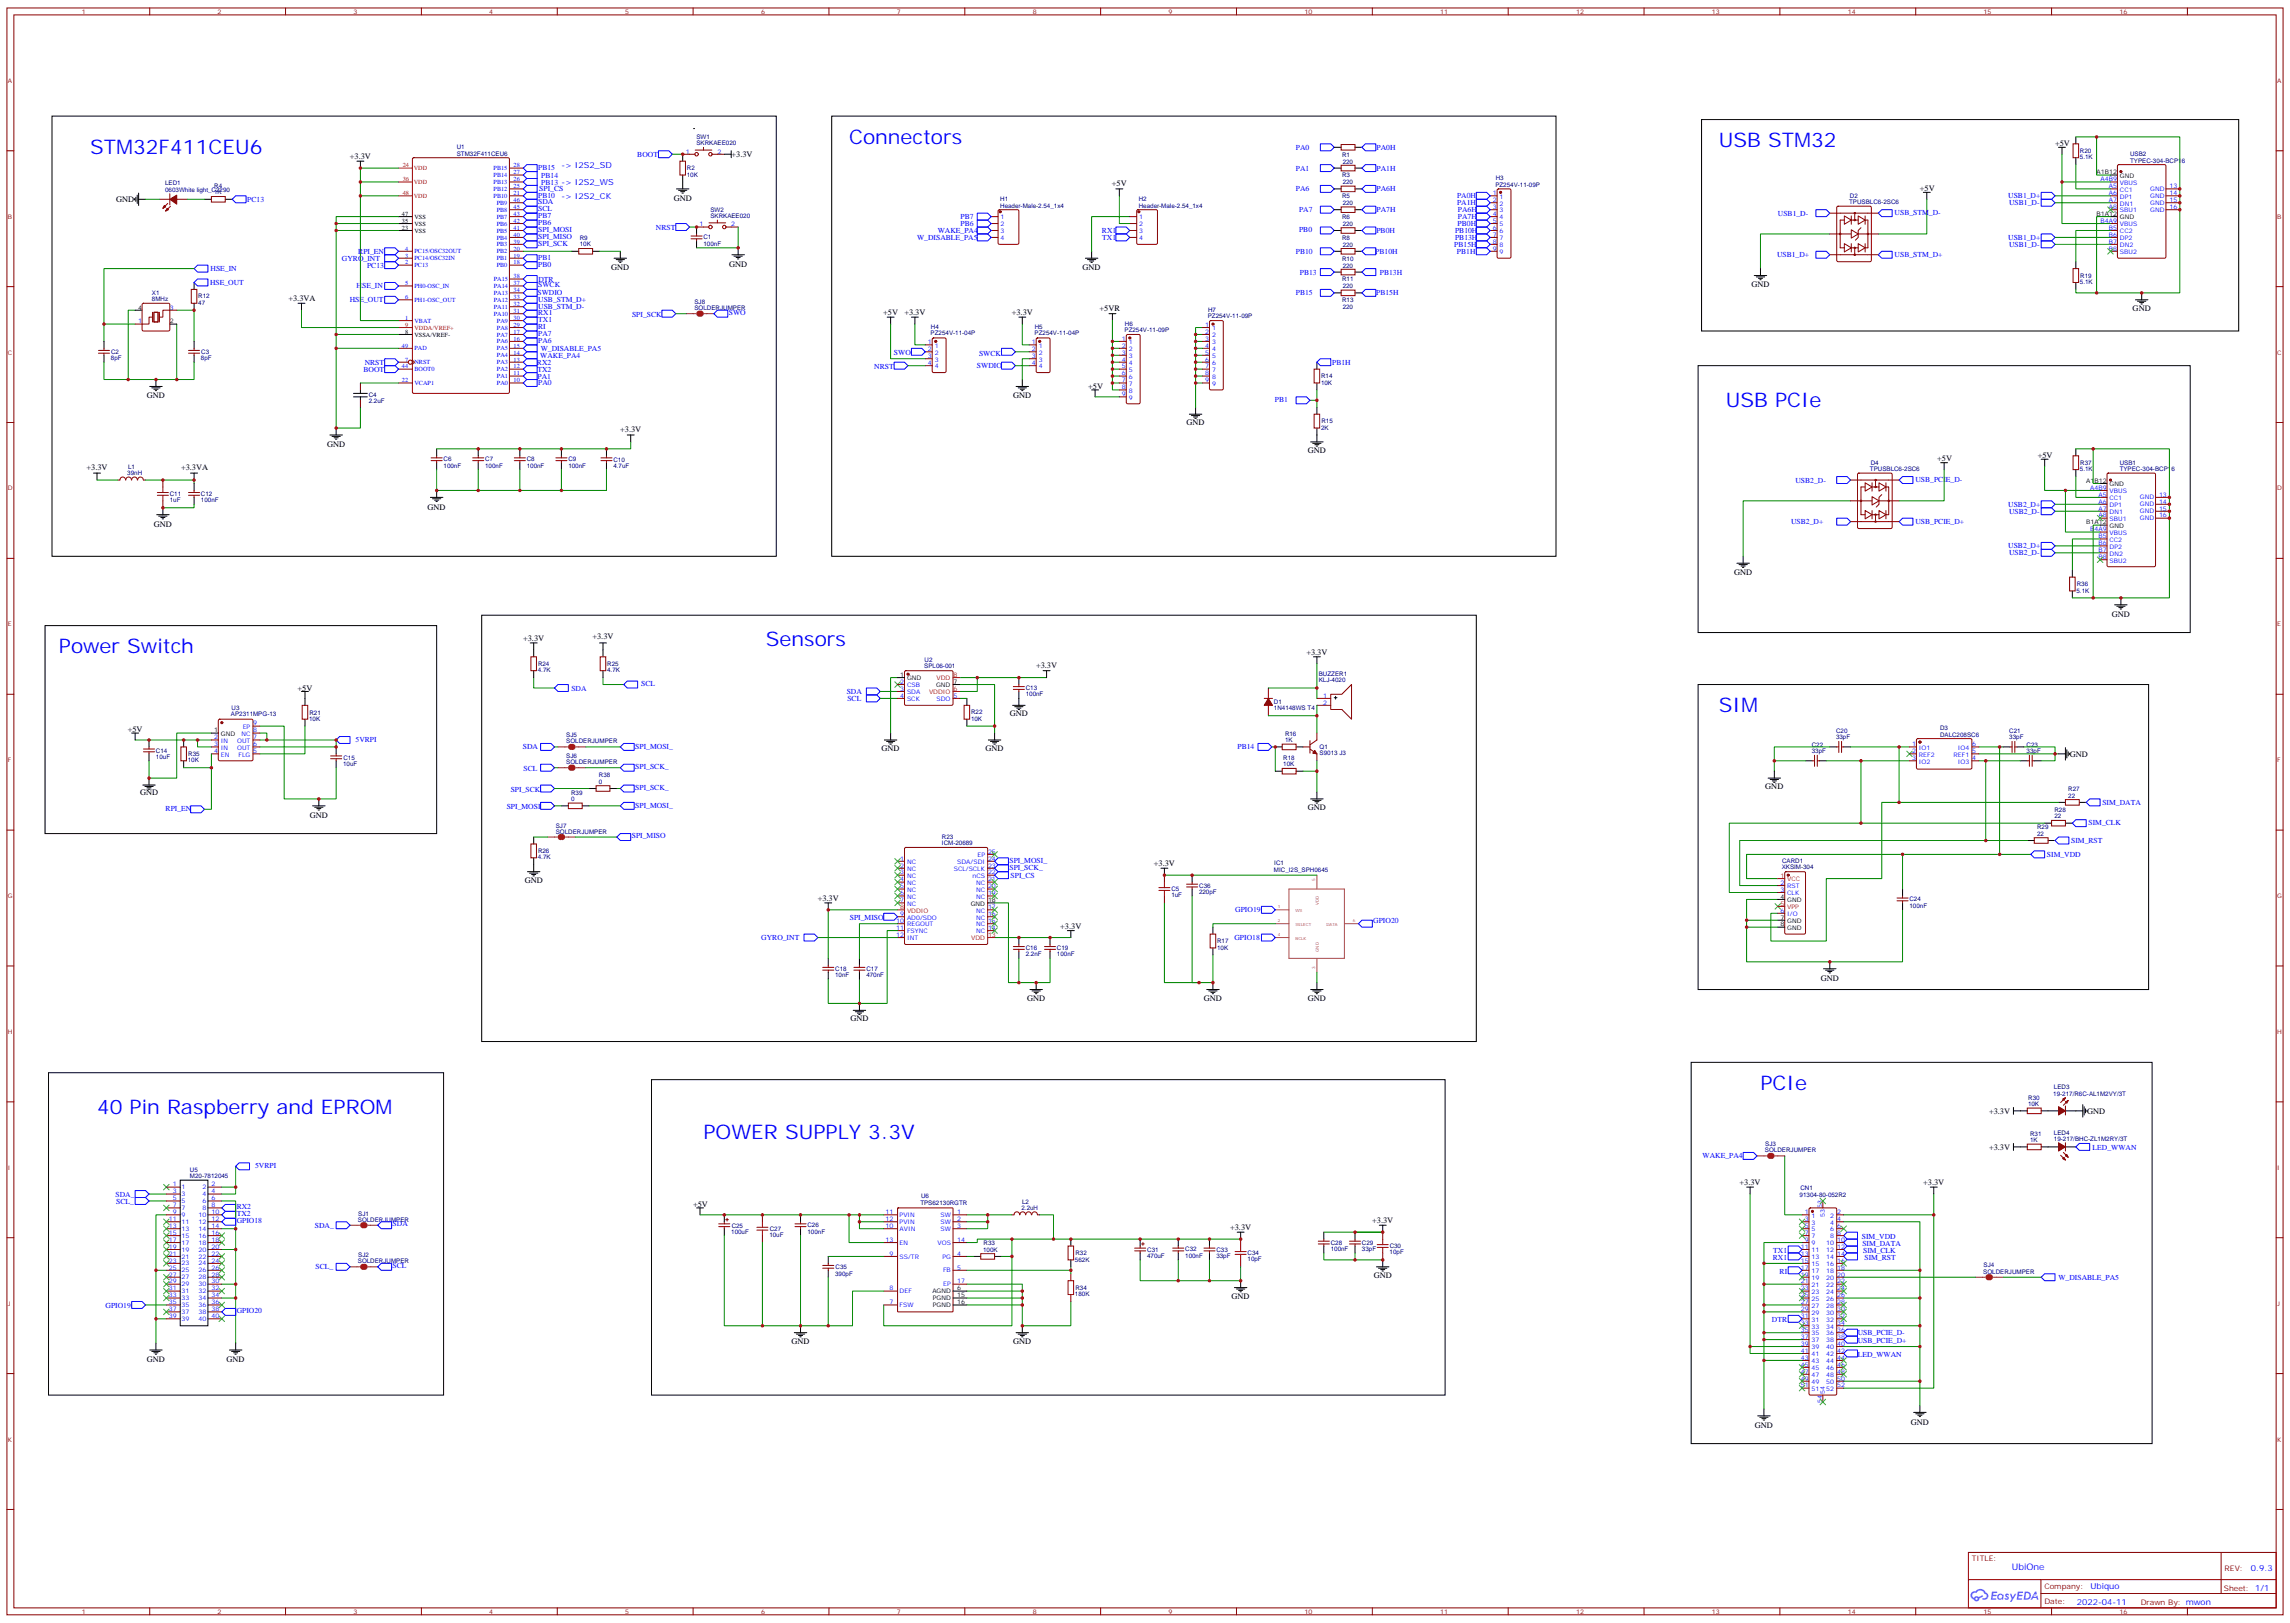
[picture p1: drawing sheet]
<svg xmlns="http://www.w3.org/2000/svg" width="1166mm" height="826mm" viewBox="0 0 1166 826" stroke-linecap="round" stroke-linejoin="round" font-family="sans-serif">
<defs><g id="words">
<g font-size="10.2" fill="#00f">
<text x="432" y="73">Connectors</text>
<text x="875" y="75">USB STM32</text>
<text x="46" y="78">STM32F411CEU6</text>
<text x="878" y="207">USB PCIe</text>
<text x="390" y="329">Sensors</text>
<text x="30" y="332">Power Switch</text>
<text x="875" y="362">SIM</text>
<text x="896" y="555">PCIe</text>
<text x="49" y="567">40 Pin Raspberry and EPROM</text>
<text x="358" y="579">POWER SUPPLY 3.3V</text>
</g>
<text font-size="4.6" fill="#00f" x="1024" y="799">UbiOne</text>
<g font-size="4.2">
<text x="1046" y="74">+5V</text>
<text x="178" y="81">+3.3V</text>
<text x="372" y="80">+3.3V</text>
<text x="566" y="95">+5V</text>
<text x="977" y="97">+5V</text>
<text x="59" y="103">GND</text>
<text x="343" y="102">GND</text>
<text x="311" y="137">GND</text>
<text x="371" y="136">GND</text>
<text x="551" y="138">GND</text>
<text x="891" y="146">GND</text>
<text x="147" y="153">+3.3VA</text>
<text x="450" y="160">+5V</text>
<text x="460" y="160">+3.3V</text>
<text x="515" y="160">+3.3V</text>
<text x="560" y="159">+5VR</text>
<text x="1085" y="158">GND</text>
<text x="554" y="198">+5V</text>
<text x="75" y="202">GND</text>
<text x="516" y="203">GND</text>
<text x="316" y="220">+3.3V</text>
<text x="604" y="216">GND</text>
<text x="167" y="228">GND</text>
<text x="666" y="231">GND</text>
<text x="1037" y="233">+5V</text>
<text x="44" y="239">+3.3V</text>
<text x="92" y="239">+3.3VA</text>
<text x="986" y="235">+5V</text>
<text x="218" y="259">GND</text>
<text x="78" y="268">GND</text>
<text x="883" y="293">GND</text>
<text x="1075" y="314">GND</text>
<text x="266" y="326">+3.3V</text>
<text x="302" y="325">+3.3V</text>
<text x="665" y="333">+3.3V</text>
<text x="527" y="340">+3.3V</text>
<text x="151" y="352">+5V</text>
<text x="514" y="365">GND</text>
<text x="65" y="373">+5V</text>
<text x="449" y="382">GND</text>
<text x="502" y="382">GND</text>
<text x="1054" y="385">GND</text>
<text x="899" y="402">GND</text>
<text x="71" y="404">GND</text>
<text x="666" y="412">GND</text>
<text x="158" y="416">GND</text>
<text x="587" y="441">+3.3V</text>
<text x="267" y="449">GND</text>
<text x="416" y="458">+3.3V</text>
<text x="540" y="473">+3.3V</text>
<text x="927" y="499">GND</text>
<text x="523" y="509">GND</text>
<text x="613" y="509">GND</text>
<text x="666" y="509">GND</text>
<text x="433" y="520">GND</text>
<text x="1012" y="567">+3.3V</text>
<text x="1062" y="567">GND</text>
<text x="1012" y="585">+3.3V</text>
<text x="885" y="603">+3.3V</text>
<text x="979" y="603">+3.3V</text>
<text x="353" y="614">+5V</text>
<text x="698" y="622">+3.3V</text>
<text x="626" y="626">+3.3V</text>
<text x="699" y="650">GND</text>
<text x="627" y="661">GND</text>
<text x="403" y="684">GND</text>
<text x="516" y="684">GND</text>
<text x="75" y="693">GND</text>
<text x="115" y="693">GND</text>
<text x="973" y="725">GND</text>
<text x="893" y="727">GND</text>
</g>
<g font-size="4.2" fill="#00f">
<text x="286" y="86">-&gt; I2S2_SD</text>
<text x="286" y="101">-&gt; I2S2_CK</text>
<text x="1146" y="799">0.9.3</text>
<text x="1064" y="809">Ubiquo</text>
<text x="1057" y="817">2022-04-11</text>
</g>
<g font-size="3.9" fill="#00f">
<text x="660" y="76">PA0</text>
<text x="701" y="76">PA0H</text>
<text x="324" y="80">BOOT</text>
<text x="274" y="86">PB15</text>
<text x="660" y="87">PA1</text>
<text x="701" y="87">PA1H</text>
<text x="275" y="90">PB14</text>
<text x="275" y="94">PB13 -&gt; I2S2_WS</text>
<text x="274" y="101">PB10</text>
<text x="274" y="97">SPI_CS</text>
<text x="660" y="97">PA6</text>
<text x="701" y="97">PA6H</text>
<text x="742" y="101">PA0H</text>
<text x="1022" y="101">USB1_D+</text>
<text x="126" y="103">PC13</text>
<text x="274" y="104">SDA</text>
<text x="274" y="107">SCL</text>
<text x="661" y="108">PA7</text>
<text x="742" y="105">PA1H</text>
<text x="1023" y="104">USB1_D-</text>
<text x="274" y="111">PB7</text>
<text x="489" y="112">PB7</text>
<text x="701" y="108">PA7H</text>
<text x="742" y="108">PA6H</text>
<text x="742" y="112">PA7H</text>
<text x="905" y="110">USB1_D-</text>
<text x="964" y="110">USB_STM_D-</text>
<text x="274" y="114">PB6</text>
<text x="274" y="118">SPI_MOSI</text>
<text x="334" y="117">NRST</text>
<text x="477" y="119">WAKE_PA4</text>
<text x="489" y="115">PB6</text>
<text x="561" y="119">RX1</text>
<text x="661" y="118">PB0</text>
<text x="701" y="119">PB0H</text>
<text x="741" y="119">PB10H</text>
<text x="742" y="115">PB0H</text>
<text x="274" y="122">SPI_MISO</text>
<text x="274" y="125">SPI_SCK</text>
<text x="467" y="122">W_DISABLE_PA5</text>
<text x="561" y="122">TX1</text>
<text x="740" y="126">PB15H</text>
<text x="741" y="122">PB13H</text>
<text x="1022" y="122">USB1_D+</text>
<text x="1023" y="126">USB1_D-</text>
<text x="182" y="129">RPI_EN</text>
<text x="660" y="129">PB10</text>
<text x="700" y="129">PB10H</text>
<text x="742" y="129">PB1H</text>
<text x="904" y="131">USB1_D+</text>
<text x="964" y="131">USB_STM_D+</text>
<text x="174" y="133">GYRO_INT</text>
<text x="187" y="136">PC13</text>
<text x="274" y="136">PB0</text>
<text x="274" y="132">PB1</text>
<text x="107" y="138">HSE_IN</text>
<text x="274" y="143">DTR</text>
<text x="662" y="140">PB13</text>
<text x="702" y="140">PB13H</text>
<text x="107" y="145">HSE_OUT</text>
<text x="182" y="147">HSE_IN</text>
<text x="274" y="146">SWCK</text>
<text x="178" y="154">HSE_OUT</text>
<text x="274" y="150">SWDIO</text>
<text x="274" y="153">USB_STM_D+</text>
<text x="660" y="150">PB15</text>
<text x="700" y="150">PB15H</text>
<text x="274" y="161">RX1</text>
<text x="274" y="157">USB_STM_D-</text>
<text x="322" y="161">SPI_SCK</text>
<text x="371" y="160">SWO</text>
<text x="274" y="164">TX1</text>
<text x="274" y="168">RI</text>
<text x="274" y="171">PA7</text>
<text x="274" y="175">PA6</text>
<text x="275" y="179">W_DISABLE_PA5</text>
<text x="186" y="186">NRST</text>
<text x="273" y="186">RX2</text>
<text x="275" y="182">WAKE_PA4</text>
<text x="455" y="181">SWO</text>
<text x="498" y="181">SWCK</text>
<text x="678" y="186">PB1H</text>
<text x="185" y="189">BOOT</text>
<text x="274" y="189">TX2</text>
<text x="445" y="188">NRST</text>
<text x="497" y="187">SWDIO</text>
<text x="274" y="193">PA1</text>
<text x="274" y="196">PA0</text>
<text x="649" y="205">PB1</text>
<text x="914" y="246">USB2_D-</text>
<text x="975" y="245">USB_PCIE_D-</text>
<text x="1022" y="258">USB2_D+</text>
<text x="1023" y="261">USB2_D-</text>
<text x="912" y="267">USB2_D+</text>
<text x="975" y="267">USB_PCIE_D+</text>
<text x="1022" y="279">USB2_D+</text>
<text x="1023" y="283">USB2_D-</text>
<text x="291" y="351">SDA</text>
<text x="326" y="349">SCL</text>
<text x="431" y="353">SDA</text>
<text x="431" y="357">SCL</text>
<text x="181" y="377">5VRPI</text>
<text x="266" y="381">SDA</text>
<text x="323" y="381">SPI_MOSI_</text>
<text x="630" y="381">PB14</text>
<text x="266" y="392">SCL</text>
<text x="323" y="392">SPI_SCK_</text>
<text x="260" y="403">SPI_SCK</text>
<text x="323" y="402">SPI_SCK_</text>
<text x="84" y="413">RPI_EN</text>
<text x="258" y="412">SPI_MOSI</text>
<text x="323" y="411">SPI_MOSI_</text>
<text x="1070" y="409">SIM_DATA</text>
<text x="1063" y="420">SIM_CLK</text>
<text x="322" y="427">SPI_MISO</text>
<text x="1054" y="429">SIM_RST</text>
<text x="1042" y="436">SIM_VDD</text>
<text x="514" y="443">SPI_SCK_</text>
<text x="514" y="439">SPI_MOSI_</text>
<text x="514" y="447">SPI_CS</text>
<text x="629" y="464">GPIO19</text>
<text x="433" y="468">SPI_MISO</text>
<text x="699" y="470">GPIO20</text>
<text x="387" y="478">GYRO_INT</text>
<text x="628" y="478">GPIO18</text>
<text x="1065" y="585">LED_WWAN</text>
<text x="867" y="589">WAKE_PA4</text>
<text x="130" y="594">5VRPI</text>
<text x="59" y="609">SDA_</text>
<text x="59" y="612">SCL_</text>
<text x="120" y="615">RX2</text>
<text x="120" y="619">TX2</text>
<text x="120" y="623">GPIO18</text>
<text x="160" y="625">SDA_</text>
<text x="200" y="624">SDA</text>
<text x="948" y="631">SIM_VDD</text>
<text x="948" y="634">SIM_DATA</text>
<text x="902" y="641">RX1</text>
<text x="903" y="638">TX1</text>
<text x="948" y="638">SIM_CLK</text>
<text x="949" y="641">SIM_RST</text>
<text x="161" y="646">SCL_</text>
<text x="200" y="645">SCL</text>
<text x="906" y="648">RI</text>
<text x="1048" y="651">W_DISABLE_PA5</text>
<text x="54" y="665">GPIO19</text>
<text x="120" y="668">GPIO20</text>
<text x="902" y="673">DTR</text>
<text x="946" y="684">USB_PCIE_D+</text>
<text x="946" y="679">USB_PCIE_D-</text>
<text x="946" y="691">LED_WWAN</text>
</g>
<g font-size="3.9" fill="#800">
<text x="1004" y="795">TITLE:</text>
<text x="1132" y="799">REV:</text>
<text x="1041" y="809">Company:</text>
<text x="1132" y="809">Sheet: 1/1</text>
<text x="1041" y="817">Date:</text>
<text x="1090" y="817">Drawn By: mwon</text>
</g>
<g font-size="3.2" fill="#800">
<text x="42" y="7">1</text>
<text x="111" y="7">2</text>
<text x="180" y="7">3</text>
<text x="249" y="7">4</text>
<text x="318" y="7">5</text>
<text x="387" y="7">6</text>
<text x="456" y="7">7</text>
<text x="526" y="7">8</text>
<text x="595" y="7">9</text>
<text x="664" y="7">10</text>
<text x="733" y="7">11</text>
<text x="802" y="7">12</text>
<text x="871" y="7">13</text>
<text x="941" y="7">14</text>
<text x="1010" y="7">15</text>
<text x="1079" y="7">16</text>
<text x="4" y="42">A</text>
<text x="1159" y="42">A</text>
<text x="4" y="111">B</text>
<text x="1159" y="111">B</text>
<text x="4" y="180">C</text>
<text x="1159" y="180">C</text>
<text x="4" y="250">D</text>
<text x="1159" y="250">D</text>
<text x="4" y="319">E</text>
<text x="1159" y="319">E</text>
<text x="4" y="388">F</text>
<text x="1159" y="388">F</text>
<text x="4" y="457">G</text>
<text x="1159" y="457">G</text>
<text x="4" y="526">H</text>
<text x="1159" y="526">H</text>
<text x="4" y="595">I</text>
<text x="1159" y="595">I</text>
<text x="4" y="664">J</text>
<text x="1159" y="664">J</text>
<text x="4" y="734">K</text>
<text x="1159" y="734">K</text>
<text x="42" y="821">1</text>
<text x="111" y="821">2</text>
<text x="180" y="821">3</text>
<text x="249" y="821">4</text>
<text x="318" y="821">5</text>
<text x="387" y="821">6</text>
<text x="456" y="821">7</text>
<text x="526" y="821">8</text>
<text x="595" y="821">9</text>
<text x="664" y="821">10</text>
<text x="733" y="821">11</text>
<text x="802" y="821">12</text>
<text x="871" y="821">13</text>
<text x="941" y="821">14</text>
<text x="1010" y="821">15</text>
<text x="1079" y="821">16</text>
</g>
<g font-size="3.2" fill="#000080">
<text x="355" y="71">SW1</text>
<text x="232" y="76">U1</text>
<text x="355" y="74">SKRKAEE020</text>
<text x="1059" y="78">R20</text>
<text x="232" y="79">STM32F411CEU6</text>
<text x="683" y="80">R1</text>
<text x="683" y="83">220</text>
<text x="1059" y="81">5.1K</text>
<text x="1084" y="83">TYPEC-304-BCP16</text>
<text x="1084" y="80">USB2</text>
<text x="350" y="90">10K</text>
<text x="350" y="87">R2</text>
<text x="84" y="94">LED1</text>
<text x="109" y="96">R4</text>
<text x="683" y="90">R3</text>
<text x="683" y="94">220</text>
<text x="761" y="95">PZ254V-11-09P</text>
<text x="761" y="92">H3</text>
<text x="84" y="98">0603White light_C2290</text>
<text x="109" y="99">1K</text>
<text x="683" y="101">R5</text>
<text x="942" y="101">D2</text>
<text x="362" y="108">SW2</text>
<text x="509" y="106">Header-Male-2.54_1x4</text>
<text x="509" y="102">H1</text>
<text x="580" y="106">Header-Male-2.54_1x4</text>
<text x="580" y="102">H2</text>
<text x="683" y="104">220</text>
<text x="941" y="104">TPUSBLC6-2SC6</text>
<text x="362" y="111">SKRKAEE020</text>
<text x="683" y="111">R6</text>
<text x="683" y="115">220</text>
<text x="295" y="125">10K</text>
<text x="295" y="122">R9</text>
<text x="358" y="125">100nF</text>
<text x="358" y="122">C1</text>
<text x="683" y="122">R8</text>
<text x="683" y="126">220</text>
<text x="683" y="133">R10</text>
<text x="683" y="136">220</text>
<text x="683" y="143">R11</text>
<text x="1059" y="141">R19</text>
<text x="683" y="147">220</text>
<text x="1059" y="145">5.1K</text>
<text x="77" y="153">8MHz</text>
<text x="77" y="150">X1</text>
<text x="101" y="155">47</text>
<text x="101" y="152">R12</text>
<text x="353" y="155">SJ8</text>
<text x="683" y="154">R13</text>
<text x="353" y="158">SOLDERJUMPER</text>
<text x="615" y="162">PZ254V-11-09P</text>
<text x="615" y="159">H7</text>
<text x="683" y="157">220</text>
<text x="474" y="168">H4</text>
<text x="527" y="168">H5</text>
<text x="573" y="166">H6</text>
<text x="474" y="171">PZ254V-11-04P</text>
<text x="527" y="171">PZ254V-11-04P</text>
<text x="572" y="169">PZ254V-11-09P</text>
<text x="56" y="183">8pF</text>
<text x="57" y="180">C2</text>
<text x="102" y="183">8pF</text>
<text x="102" y="180">C3</text>
<text x="672" y="196">10K</text>
<text x="672" y="193">R14</text>
<text x="188" y="202">C4</text>
<text x="188" y="205">2.2uF</text>
<text x="673" y="215">R15</text>
<text x="672" y="219">2K</text>
<text x="65" y="238">L1</text>
<text x="226" y="238">100nF</text>
<text x="226" y="235">C6</text>
<text x="247" y="238">100nF</text>
<text x="247" y="235">C7</text>
<text x="268" y="238">100nF</text>
<text x="268" y="235">C8</text>
<text x="289" y="238">100nF</text>
<text x="289" y="235">C9</text>
<text x="312" y="238">4.7uF</text>
<text x="312" y="235">C10</text>
<text x="952" y="240">TPUSBLC6-2SC6</text>
<text x="952" y="236">D4</text>
<text x="1059" y="240">5.1K</text>
<text x="1059" y="237">R37</text>
<text x="1079" y="240">TYPEC-304-BCP16</text>
<text x="1079" y="237">USB1</text>
<text x="65" y="242">39nH</text>
<text x="86" y="256">1uF</text>
<text x="86" y="252">C11</text>
<text x="102" y="256">100nF</text>
<text x="102" y="252">C12</text>
<text x="1057" y="298">R36</text>
<text x="1057" y="302">5.1K</text>
<text x="274" y="339">R24</text>
<text x="309" y="339">R25</text>
<text x="470" y="340">SPL06-001</text>
<text x="471" y="337">U2</text>
<text x="274" y="342">4.7K</text>
<text x="309" y="342">4.7K</text>
<text x="671" y="347">KLJ-4020</text>
<text x="671" y="344">BUZZER1</text>
<text x="522" y="351">C13</text>
<text x="522" y="354">100nF</text>
<text x="648" y="358">D1</text>
<text x="118" y="365">AP2311MPG-13</text>
<text x="118" y="361">U3</text>
<text x="158" y="364">R21</text>
<text x="494" y="364">R22</text>
<text x="648" y="362">1N4148WS T4</text>
<text x="157" y="367">10K</text>
<text x="494" y="367">10K</text>
<text x="987" y="372">D3</text>
<text x="288" y="375">SJ5</text>
<text x="654" y="378">1K</text>
<text x="654" y="375">R16</text>
<text x="935" y="376">33pF</text>
<text x="935" y="373">C20</text>
<text x="987" y="375">DALC208SC6</text>
<text x="1023" y="376">33pF</text>
<text x="1023" y="373">C21</text>
<text x="79" y="383">C14</text>
<text x="288" y="378">SOLDERJUMPER</text>
<text x="672" y="381">Q1</text>
<text x="922" y="383">33pF</text>
<text x="922" y="380">C22</text>
<text x="1032" y="383">33pF</text>
<text x="1032" y="380">C23</text>
<text x="79" y="386">10uF</text>
<text x="96" y="388">10K</text>
<text x="96" y="385">R35</text>
<text x="175" y="390">10uF</text>
<text x="175" y="387">C15</text>
<text x="288" y="389">SOLDERJUMPER</text>
<text x="288" y="386">SJ6</text>
<text x="653" y="390">10K</text>
<text x="653" y="387">R18</text>
<text x="672" y="384">S9013 J3</text>
<text x="305" y="396">R38</text>
<text x="305" y="399">0</text>
<text x="291" y="408">0</text>
<text x="291" y="404">R39</text>
<text x="1053" y="406">22</text>
<text x="1053" y="403">R27</text>
<text x="1046" y="413">R28</text>
<text x="1046" y="416">22</text>
<text x="283" y="424">SOLDERJUMPER</text>
<text x="283" y="421">SJ7</text>
<text x="1037" y="425">22</text>
<text x="1037" y="422">R29</text>
<text x="479" y="430">ICM-20689</text>
<text x="479" y="427">R23</text>
<text x="274" y="437">4.7K</text>
<text x="274" y="434">R26</text>
<text x="648" y="444">MIC_I2S_SPH0645</text>
<text x="649" y="440">IC1</text>
<text x="907" y="442">XKSIM-304</text>
<text x="907" y="439">CARD1</text>
<text x="596" y="454">C5</text>
<text x="610" y="455">220pF</text>
<text x="610" y="452">C36</text>
<text x="596" y="457">1uF</text>
<text x="972" y="459">C24</text>
<text x="972" y="462">100nF</text>
<text x="522" y="484">C16</text>
<text x="538" y="483">C19</text>
<text x="619" y="483">10K</text>
<text x="619" y="480">R17</text>
<text x="522" y="487">2.2nF</text>
<text x="538" y="487">100nF</text>
<text x="425" y="497">10nF</text>
<text x="425" y="494">C18</text>
<text x="441" y="497">470nF</text>
<text x="441" y="494">C17</text>
<text x="1045" y="558">19-217/R6C-AL1M2VY/3T</text>
<text x="1045" y="554">LED3</text>
<text x="1032" y="563">10K</text>
<text x="1032" y="560">R30</text>
<text x="1033" y="581">1K</text>
<text x="1033" y="578">R31</text>
<text x="1045" y="580">19-217/BHC-ZL1M2RY/3T</text>
<text x="1045" y="577">LED4</text>
<text x="898" y="586">SOLDERJUMPER</text>
<text x="899" y="583">SJ3</text>
<text x="97" y="600">M20-7812045</text>
<text x="97" y="596">U5</text>
<text x="916" y="606">CN1</text>
<text x="469" y="610">U6</text>
<text x="916" y="609">91304-80-052R2</text>
<text x="468" y="613">TPS62130RGTR</text>
<text x="520" y="616">2.2uH</text>
<text x="520" y="612">L2</text>
<text x="182" y="622">SOLDERJUMPER</text>
<text x="182" y="619">SJ1</text>
<text x="372" y="628">100uF</text>
<text x="372" y="625">C25</text>
<text x="392" y="630">10uF</text>
<text x="392" y="626">C27</text>
<text x="411" y="628">100nF</text>
<text x="411" y="625">C26</text>
<text x="501" y="634">R33</text>
<text x="677" y="633">C28</text>
<text x="693" y="633">C29</text>
<text x="707" y="635">C30</text>
<text x="182" y="640">SJ2</text>
<text x="500" y="637">100K</text>
<text x="547" y="639">R32</text>
<text x="584" y="640">470uF</text>
<text x="584" y="637">C31</text>
<text x="603" y="640">100nF</text>
<text x="603" y="637">C32</text>
<text x="619" y="640">33pF</text>
<text x="619" y="637">C33</text>
<text x="635" y="642">10pF</text>
<text x="635" y="639">C34</text>
<text x="677" y="637">100nF</text>
<text x="693" y="637">33pF</text>
<text x="707" y="638">10pF</text>
<text x="182" y="643">SOLDERJUMPER</text>
<text x="425" y="646">C35</text>
<text x="547" y="642">562K</text>
<text x="1010" y="645">SJ4</text>
<text x="425" y="649">390pF</text>
<text x="1009" y="648">SOLDERJUMPER</text>
<text x="547" y="660">180K</text>
<text x="547" y="656">R34</text>
</g>
<g font-size="3.2" fill="#00f">
<text x="349" y="78">1</text>
<text x="365" y="78">2</text>
<text x="251" y="87">PB15</text>
<text x="261" y="89">27</text>
<text x="261" y="85">28</text>
<text x="251" y="94">PB13</text>
<text x="251" y="90">PB14</text>
<text x="261" y="96">25</text>
<text x="261" y="92">26</text>
<text x="1069" y="92">A4B9</text>
<text x="1073" y="96">A5</text>
<text x="1079" y="94">VBUS</text>
<text x="1104" y="96">13</text>
<text x="251" y="101">PB10</text>
<text x="251" y="97">PB12</text>
<text x="261" y="99">21</text>
<text x="760" y="99">1</text>
<text x="763" y="101">1</text>
<text x="1073" y="99">A6</text>
<text x="1079" y="101">DP1</text>
<text x="1079" y="98">CC1</text>
<text x="1094" y="101">GND</text>
<text x="1094" y="97">GND</text>
<text x="1104" y="99">14</text>
<text x="253" y="108">PB8</text>
<text x="253" y="104">PB9</text>
<text x="261" y="106">45</text>
<text x="261" y="103">46</text>
<text x="760" y="103">2</text>
<text x="760" y="106">3</text>
<text x="763" y="105">2</text>
<text x="1073" y="106">A8</text>
<text x="1073" y="103">A7</text>
<text x="1079" y="105">DN1</text>
<text x="1094" y="108">GND</text>
<text x="1094" y="104">GND</text>
<text x="1104" y="106">16</text>
<text x="1104" y="103">15</text>
<text x="253" y="111">PB7</text>
<text x="261" y="113">42</text>
<text x="261" y="110">43</text>
<text x="509" y="112">1</text>
<text x="580" y="112">1</text>
<text x="760" y="110">4</text>
<text x="760" y="113">5</text>
<text x="763" y="108">3</text>
<text x="763" y="112">4</text>
<text x="1069" y="113">B4A9</text>
<text x="1079" y="108">SBU1</text>
<text x="253" y="118">PB5</text>
<text x="253" y="115">PB6</text>
<text x="261" y="117">41</text>
<text x="356" y="115">1</text>
<text x="372" y="115">2</text>
<text x="509" y="115">2</text>
<text x="509" y="119">3</text>
<text x="580" y="115">2</text>
<text x="580" y="119">3</text>
<text x="760" y="117">6</text>
<text x="763" y="115">5</text>
<text x="763" y="119">6</text>
<text x="1073" y="117">B5</text>
<text x="1079" y="119">CC2</text>
<text x="1079" y="115">VBUS</text>
<text x="253" y="125">PB3</text>
<text x="253" y="122">PB4</text>
<text x="261" y="124">39</text>
<text x="261" y="120">40</text>
<text x="509" y="122">4</text>
<text x="580" y="122">4</text>
<text x="760" y="120">7</text>
<text x="760" y="124">8</text>
<text x="763" y="122">7</text>
<text x="763" y="126">8</text>
<text x="1073" y="124">B7</text>
<text x="1073" y="120">B6</text>
<text x="1079" y="126">DN2</text>
<text x="1079" y="122">DP2</text>
<text x="206" y="131">3</text>
<text x="206" y="128">4</text>
<text x="211" y="129">PC15/OSC32OUT</text>
<text x="253" y="129">PB2</text>
<text x="261" y="131">19</text>
<text x="261" y="128">20</text>
<text x="760" y="128">9</text>
<text x="763" y="129">9</text>
<text x="1073" y="128">B8</text>
<text x="1079" y="129">SBU2</text>
<text x="206" y="135">2</text>
<text x="211" y="136">PC13</text>
<text x="211" y="132">PC14/OSC32IN</text>
<text x="253" y="136">PB0</text>
<text x="253" y="132">PB1</text>
<text x="261" y="135">18</text>
<text x="251" y="143">PA15</text>
<text x="261" y="142">38</text>
<text x="206" y="145">5</text>
<text x="211" y="147">PH0-OSC_IN</text>
<text x="251" y="147">PA14</text>
<text x="261" y="149">34</text>
<text x="261" y="145">37</text>
<text x="206" y="152">6</text>
<text x="211" y="154">PH1-OSC_OUT</text>
<text x="251" y="150">PA13</text>
<text x="251" y="154">PA12</text>
<text x="261" y="156">32</text>
<text x="261" y="152">33</text>
<text x="86" y="158">3</text>
<text x="251" y="161">PA10</text>
<text x="251" y="157">PA11</text>
<text x="261" y="159">31</text>
<text x="70" y="165">1</text>
<text x="206" y="163">1</text>
<text x="211" y="164">VBAT</text>
<text x="253" y="164">PA9</text>
<text x="253" y="168">PA8</text>
<text x="261" y="163">30</text>
<text x="261" y="166">29</text>
<text x="613" y="166">1</text>
<text x="253" y="171">PA7</text>
<text x="261" y="173">16</text>
<text x="261" y="170">17</text>
<text x="571" y="173">1</text>
<text x="613" y="170">2</text>
<text x="613" y="173">3</text>
<text x="617" y="168">1</text>
<text x="617" y="172">2</text>
<text x="205" y="177">49</text>
<text x="211" y="178">PAD</text>
<text x="253" y="178">PA5</text>
<text x="253" y="175">PA6</text>
<text x="261" y="177">15</text>
<text x="472" y="175">1</text>
<text x="472" y="179">2</text>
<text x="476" y="177">1</text>
<text x="525" y="175">1</text>
<text x="525" y="179">2</text>
<text x="529" y="177">1</text>
<text x="571" y="177">2</text>
<text x="575" y="175">1</text>
<text x="575" y="179">2</text>
<text x="613" y="177">4</text>
<text x="617" y="175">3</text>
<text x="617" y="179">4</text>
<text x="206" y="184">7</text>
<text x="211" y="185">NRST</text>
<text x="253" y="185">PA3</text>
<text x="253" y="182">PA4</text>
<text x="261" y="184">13</text>
<text x="261" y="180">14</text>
<text x="472" y="182">3</text>
<text x="472" y="186">4</text>
<text x="476" y="180">2</text>
<text x="476" y="184">3</text>
<text x="525" y="182">3</text>
<text x="525" y="186">4</text>
<text x="529" y="180">2</text>
<text x="529" y="184">3</text>
<text x="571" y="180">3</text>
<text x="571" y="184">4</text>
<text x="575" y="182">3</text>
<text x="575" y="186">4</text>
<text x="613" y="180">5</text>
<text x="613" y="184">6</text>
<text x="617" y="182">5</text>
<text x="617" y="186">6</text>
<text x="205" y="188">44</text>
<text x="211" y="189">BOOT0</text>
<text x="253" y="189">PA2</text>
<text x="261" y="191">11</text>
<text x="261" y="188">12</text>
<text x="476" y="188">4</text>
<text x="529" y="188">4</text>
<text x="571" y="188">5</text>
<text x="571" y="191">6</text>
<text x="575" y="189">5</text>
<text x="613" y="188">7</text>
<text x="613" y="191">8</text>
<text x="617" y="189">7</text>
<text x="205" y="195">22</text>
<text x="211" y="196">VCAP1</text>
<text x="253" y="196">PA0</text>
<text x="253" y="192">PA1</text>
<text x="261" y="195">10</text>
<text x="571" y="195">7</text>
<text x="575" y="193">6</text>
<text x="575" y="196">7</text>
<text x="613" y="195">9</text>
<text x="617" y="193">8</text>
<text x="617" y="196">9</text>
<text x="571" y="198">8</text>
<text x="571" y="202">9</text>
<text x="575" y="200">8</text>
<text x="575" y="203">9</text>
<text x="1064" y="249">A4B9</text>
<text x="1074" y="251">VBUS</text>
<text x="1068" y="256">A6</text>
<text x="1068" y="253">A5</text>
<text x="1074" y="255">CC1</text>
<text x="1089" y="258">GND</text>
<text x="1089" y="254">GND</text>
<text x="1099" y="256">14</text>
<text x="1099" y="253">13</text>
<text x="1068" y="263">A8</text>
<text x="1068" y="260">A7</text>
<text x="1074" y="262">DN1</text>
<text x="1074" y="258">DP1</text>
<text x="1089" y="261">GND</text>
<text x="1099" y="263">16</text>
<text x="1099" y="260">15</text>
<text x="1074" y="265">SBU1</text>
<text x="1089" y="265">GND</text>
<text x="1064" y="270">B4A9</text>
<text x="1068" y="274">B5</text>
<text x="1074" y="276">CC2</text>
<text x="1074" y="272">VBUS</text>
<text x="1068" y="281">B7</text>
<text x="1068" y="277">B6</text>
<text x="1074" y="279">DP2</text>
<text x="1068" y="285">B8</text>
<text x="1074" y="286">SBU2</text>
<text x="1074" y="283">DN2</text>
<text x="458" y="348">2</text>
<text x="458" y="352">3</text>
<text x="462" y="350">CSB</text>
<text x="462" y="353">SDA</text>
<text x="458" y="355">4</text>
<text x="462" y="357">SCK</text>
<text x="477" y="357">SDO</text>
<text x="485" y="355">5</text>
<text x="674" y="359">2</text>
<text x="674" y="355">1</text>
<text x="124" y="371">EP</text>
<text x="129" y="369">9</text>
<text x="109" y="376">2</text>
<text x="123" y="374">NC</text>
<text x="129" y="376">7</text>
<text x="129" y="373">8</text>
<text x="109" y="380">3</text>
<text x="109" y="383">4</text>
<text x="112" y="378">IN</text>
<text x="112" y="382">IN</text>
<text x="121" y="382">OUT</text>
<text x="121" y="378">OUT</text>
<text x="129" y="383">5</text>
<text x="129" y="380">6</text>
<text x="973" y="380">1</text>
<text x="973" y="383">2</text>
<text x="977" y="382">IO1</text>
<text x="996" y="382">IO4</text>
<text x="1004" y="383">5</text>
<text x="1004" y="380">6</text>
<text x="112" y="385">EN</text>
<text x="121" y="385">FLG</text>
<text x="973" y="387">3</text>
<text x="977" y="385">REF2</text>
<text x="977" y="389">IO2</text>
<text x="994" y="385">REF1</text>
<text x="996" y="389">IO3</text>
<text x="1004" y="387">4</text>
<text x="458" y="438">1</text>
<text x="497" y="436">EP</text>
<text x="503" y="438">24</text>
<text x="503" y="434">25</text>
<text x="458" y="442">2</text>
<text x="462" y="440">NC</text>
<text x="462" y="443">NC</text>
<text x="485" y="443">SCL/SCLK</text>
<text x="487" y="440">SDA/SDI</text>
<text x="503" y="442">23</text>
<text x="458" y="445">3</text>
<text x="458" y="449">4</text>
<text x="462" y="447">NC</text>
<text x="495" y="447">nCS</text>
<text x="503" y="449">21</text>
<text x="503" y="445">22</text>
<text x="458" y="452">5</text>
<text x="458" y="456">6</text>
<text x="462" y="450">NC</text>
<text x="462" y="454">NC</text>
<text x="497" y="454">NC</text>
<text x="497" y="450">NC</text>
<text x="503" y="456">19</text>
<text x="503" y="452">20</text>
<text x="906" y="450">2</text>
<text x="906" y="454">3</text>
<text x="910" y="452">RST</text>
<text x="910" y="456">CLK</text>
<text x="458" y="459">7</text>
<text x="462" y="457">NC</text>
<text x="462" y="461">NC</text>
<text x="497" y="457">NC</text>
<text x="458" y="466">9</text>
<text x="462" y="468">AD0/SDO</text>
<text x="497" y="468">NC</text>
<text x="497" y="464">NC</text>
<text x="503" y="466">16</text>
<text x="503" y="463">17</text>
<text x="906" y="464">6</text>
<text x="910" y="466">I/O</text>
<text x="456" y="470">10</text>
<text x="456" y="473">11</text>
<text x="462" y="471">REGOUT</text>
<text x="497" y="471">NC</text>
<text x="503" y="473">14</text>
<text x="503" y="470">15</text>
<text x="456" y="477">12</text>
<text x="462" y="475">FSYNC</text>
<text x="462" y="479">INT</text>
<text x="497" y="475">NC</text>
<text x="88" y="604">1</text>
<text x="92" y="605">1</text>
<text x="103" y="605">2</text>
<text x="108" y="604">2</text>
<text x="88" y="607">3</text>
<text x="88" y="611">5</text>
<text x="92" y="609">3</text>
<text x="103" y="609">4</text>
<text x="108" y="607">4</text>
<text x="108" y="611">6</text>
<text x="88" y="614">7</text>
<text x="88" y="618">9</text>
<text x="92" y="612">5</text>
<text x="92" y="616">7</text>
<text x="103" y="612">6</text>
<text x="103" y="616">8</text>
<text x="108" y="614">8</text>
<text x="108" y="618">10</text>
<text x="451" y="618">11</text>
<text x="487" y="618">1</text>
<text x="919" y="618">1</text>
<text x="927" y="615" transform="rotate(-90 927 615)">53</text>
<text x="935" y="618">2</text>
<text x="86" y="621">11</text>
<text x="92" y="619">9</text>
<text x="92" y="623">11</text>
<text x="101" y="619">10</text>
<text x="101" y="623">12</text>
<text x="108" y="621">12</text>
<text x="451" y="621">12</text>
<text x="458" y="619">PVIN</text>
<text x="458" y="623">PVIN</text>
<text x="479" y="619">SW</text>
<text x="479" y="623">SW</text>
<text x="487" y="621">2</text>
<text x="919" y="621">3</text>
<text x="922" y="623">3</text>
<text x="922" y="620">1</text>
<text x="929" y="619" transform="rotate(-90 929 619)">53</text>
<text x="932" y="620">2</text>
<text x="932" y="623">4</text>
<text x="935" y="621">4</text>
<text x="86" y="625">13</text>
<text x="86" y="628">15</text>
<text x="92" y="626">13</text>
<text x="92" y="630">15</text>
<text x="101" y="626">14</text>
<text x="101" y="630">16</text>
<text x="108" y="625">14</text>
<text x="108" y="628">16</text>
<text x="451" y="625">10</text>
<text x="458" y="626">AVIN</text>
<text x="479" y="626">SW</text>
<text x="487" y="625">3</text>
<text x="919" y="628">7</text>
<text x="919" y="625">5</text>
<text x="922" y="627">5</text>
<text x="932" y="627">6</text>
<text x="935" y="625">6</text>
<text x="935" y="628">8</text>
<text x="86" y="632">17</text>
<text x="86" y="636">19</text>
<text x="92" y="633">17</text>
<text x="101" y="633">18</text>
<text x="108" y="632">18</text>
<text x="108" y="636">20</text>
<text x="451" y="632">13</text>
<text x="458" y="633">EN</text>
<text x="477" y="633">VOS</text>
<text x="487" y="632">14</text>
<text x="917" y="636">11</text>
<text x="919" y="632">9</text>
<text x="922" y="634">9</text>
<text x="922" y="630">7</text>
<text x="930" y="634">10</text>
<text x="932" y="630">8</text>
<text x="935" y="632">10</text>
<text x="935" y="636">12</text>
<text x="86" y="639">21</text>
<text x="92" y="637">19</text>
<text x="92" y="640">21</text>
<text x="101" y="637">20</text>
<text x="101" y="640">22</text>
<text x="108" y="639">22</text>
<text x="453" y="639">9</text>
<text x="458" y="640">SS/TR</text>
<text x="480" y="640">PG</text>
<text x="487" y="639">4</text>
<text x="917" y="639">13</text>
<text x="922" y="641">13</text>
<text x="922" y="637">11</text>
<text x="930" y="637">12</text>
<text x="930" y="641">14</text>
<text x="935" y="639">14</text>
<text x="86" y="643">23</text>
<text x="86" y="646">25</text>
<text x="92" y="644">23</text>
<text x="92" y="648">25</text>
<text x="101" y="644">24</text>
<text x="101" y="648">26</text>
<text x="108" y="643">24</text>
<text x="108" y="646">26</text>
<text x="480" y="648">FB</text>
<text x="487" y="646">5</text>
<text x="917" y="646">17</text>
<text x="917" y="643">15</text>
<text x="922" y="648">17</text>
<text x="922" y="644">15</text>
<text x="930" y="644">16</text>
<text x="930" y="648">18</text>
<text x="935" y="643">16</text>
<text x="935" y="646">18</text>
<text x="86" y="650">27</text>
<text x="86" y="653">29</text>
<text x="92" y="651">27</text>
<text x="101" y="651">28</text>
<text x="108" y="650">28</text>
<text x="108" y="653">30</text>
<text x="487" y="653">17</text>
<text x="917" y="653">21</text>
<text x="917" y="650">19</text>
<text x="922" y="651">19</text>
<text x="930" y="651">20</text>
<text x="935" y="650">20</text>
<text x="935" y="653">22</text>
<text x="86" y="657">31</text>
<text x="92" y="655">29</text>
<text x="92" y="658">31</text>
<text x="101" y="655">30</text>
<text x="101" y="658">32</text>
<text x="108" y="657">32</text>
<text x="453" y="657">8</text>
<text x="458" y="658">DEF</text>
<text x="480" y="655">EP</text>
<text x="917" y="657">23</text>
<text x="922" y="658">23</text>
<text x="922" y="655">21</text>
<text x="930" y="655">22</text>
<text x="930" y="658">24</text>
<text x="935" y="657">24</text>
<text x="86" y="660">33</text>
<text x="86" y="664">35</text>
<text x="92" y="662">33</text>
<text x="92" y="665">35</text>
<text x="101" y="662">34</text>
<text x="101" y="665">36</text>
<text x="108" y="660">34</text>
<text x="108" y="664">36</text>
<text x="453" y="664">7</text>
<text x="458" y="665">FSW</text>
<text x="917" y="664">27</text>
<text x="917" y="660">25</text>
<text x="922" y="666">27</text>
<text x="922" y="662">25</text>
<text x="930" y="662">26</text>
<text x="930" y="666">28</text>
<text x="935" y="660">26</text>
<text x="935" y="664">28</text>
<text x="86" y="667">37</text>
<text x="86" y="671">39</text>
<text x="92" y="669">37</text>
<text x="101" y="669">38</text>
<text x="108" y="667">38</text>
<text x="108" y="671">40</text>
<text x="917" y="671">31</text>
<text x="917" y="667">29</text>
<text x="922" y="669">29</text>
<text x="930" y="669">30</text>
<text x="935" y="667">30</text>
<text x="935" y="671">32</text>
<text x="92" y="672">39</text>
<text x="101" y="672">40</text>
<text x="917" y="678">35</text>
<text x="917" y="674">33</text>
<text x="922" y="676">33</text>
<text x="922" y="673">31</text>
<text x="930" y="673">32</text>
<text x="930" y="676">34</text>
<text x="935" y="674">34</text>
<text x="935" y="678">36</text>
<text x="917" y="681">37</text>
<text x="922" y="683">37</text>
<text x="922" y="680">35</text>
<text x="930" y="680">36</text>
<text x="930" y="683">38</text>
<text x="935" y="681">38</text>
<text x="917" y="688">41</text>
<text x="917" y="685">39</text>
<text x="922" y="687">39</text>
<text x="930" y="687">40</text>
<text x="935" y="685">40</text>
<text x="935" y="688">42</text>
<text x="917" y="696">45</text>
<text x="917" y="692">43</text>
<text x="922" y="694">43</text>
<text x="922" y="690">41</text>
<text x="930" y="690">42</text>
<text x="930" y="694">44</text>
<text x="935" y="692">44</text>
<text x="935" y="696">46</text>
<text x="917" y="699">47</text>
<text x="922" y="701">47</text>
<text x="922" y="697">45</text>
<text x="930" y="697">46</text>
<text x="930" y="701">48</text>
<text x="935" y="699">48</text>
<text x="917" y="706">51</text>
<text x="917" y="703">49</text>
<text x="922" y="708">51</text>
<text x="922" y="704">49</text>
<text x="930" y="704">50</text>
<text x="930" y="708">52</text>
<text x="935" y="703">50</text>
<text x="935" y="706">52</text>
<text x="927" y="714" transform="rotate(-90 927 714)">54</text>
<text x="929" y="709" transform="rotate(-90 929 709)">54</text>
</g>
<g font-size="3.2" fill="#f00">
<text x="205" y="85">24</text>
<text x="211" y="87">VDD</text>
<text x="205" y="92">36</text>
<text x="211" y="94">VDD</text>
<text x="205" y="99">48</text>
<text x="211" y="101">VDD</text>
<text x="206" y="166">9</text>
<text x="211" y="168">VDDA/VREF+</text>
<text x="477" y="346">VDD</text>
<text x="485" y="344">8</text>
<text x="473" y="353">VDDIO</text>
<text x="485" y="352">6</text>
<text x="906" y="447">1</text>
<text x="910" y="449">VCC</text>
<text x="906" y="461">5</text>
<text x="458" y="463">8</text>
<text x="462" y="464">VDDIO</text>
<text x="910" y="463">VPP</text>
<text x="494" y="479">VDD</text>
<text x="503" y="477">13</text>
</g>
<g font-size="3.2">
<text x="1067" y="89">A1B12</text>
<text x="1079" y="90">GND</text>
<text x="205" y="110">47</text>
<text x="205" y="113">35</text>
<text x="211" y="111">VSS</text>
<text x="1067" y="110">B1A12</text>
<text x="1079" y="112">GND</text>
<text x="205" y="117">23</text>
<text x="211" y="115">VSS</text>
<text x="211" y="118">VSS</text>
<text x="70" y="158">4</text>
<text x="86" y="165">2</text>
<text x="206" y="170">8</text>
<text x="211" y="171">VSSA/VREF-</text>
<text x="1062" y="246">A1B12</text>
<text x="1074" y="247">GND</text>
<text x="1062" y="267">B1A12</text>
<text x="1074" y="269">GND</text>
<text x="458" y="344">1</text>
<text x="462" y="346">GND</text>
<text x="476" y="350">GND</text>
<text x="485" y="348">7</text>
<text x="109" y="373">1</text>
<text x="112" y="374">GND</text>
<text x="494" y="461">GND</text>
<text x="503" y="459">18</text>
<text x="906" y="457">4</text>
<text x="910" y="459">GND</text>
<text x="906" y="468">7</text>
<text x="906" y="471">8</text>
<text x="910" y="470">GND</text>
<text x="910" y="473">GND</text>
<text x="475" y="658">AGND</text>
<text x="487" y="657">6</text>
<text x="475" y="662">PGND</text>
<text x="475" y="665">PGND</text>
<text x="487" y="660">15</text>
<text x="487" y="664">16</text>
</g>
<g font-size="2.1" fill="#a54b4b">
<text x="669" y="448" transform="rotate(-90 669 448)">5</text>
<text x="671" y="461" transform="rotate(-90 671 461)">VDD</text>
<text x="650" y="462">1</text>
<text x="659" y="464">WS</text>
<text x="650" y="469">2</text>
<text x="659" y="471">SELECT</text>
<text x="675" y="471">DATA</text>
<text x="689" y="469">6</text>
<text x="650" y="476">4</text>
<text x="659" y="478">BCLK</text>
<text x="671" y="484" transform="rotate(-90 671 484)">GND</text>
<text x="669" y="493" transform="rotate(-90 669 493)">3</text>
</g>
</g></defs>
<g fill="none" stroke="#870000" stroke-width=".51">
<path d="M4 4h1158v818h-1158zM7 8h1152v810h-1152zM76 4v4M145 4v4M214 4v4M284 4v4M353 4v4M422 4v4M491 4v4M560 4v4M629 4v4M698 4v4"/>
<path d="M768 4v4M837 4v4M906 4v4M975 4v4M1044 4v4M1113 4v4M4 77h3M1159 77h3M4 146h3M1159 146h3M4 215h3M1159 215h3"/>
<path d="M4 284h3M1159 284h3M4 353h3M1159 353h3M4 422h3M1159 422h3M4 492h3M1159 492h3M4 561h3M1159 561h3M4 630h3M1159 630h3"/>
<path d="M4 699h3M1159 699h3M4 768h3M1159 768h3M1002 790h157v28h-157zM1131 790v21M76 818v4M145 818v4M214 818v4M284 818v4M353 818v4M422 818v4"/>
<path d="M491 818v4M560 818v4M629 818v4M698 818v4M768 818v4M837 818v4M906 818v4M975 818v4M1002 804h156M1039 811h119M1039 804v14M1044 818v4"/>
<path d="M1113 818v4"/>
</g>
<g fill="#5487ff">
<path d="M1021 811h2l-1 1h-1a1.2 1.2 0 0 1 1 2 1.2 1.2 0 0 1-2 0l1-1h1l-1-1z"/>
<path d="M1014 810h3l-1 1h-1l-1 1h2h-2v1h2v1h-3z"/>
<path d="M1027 810h3v1h-2v1h1h-1l-1 1h2v1h-3z"/>
<path d="M1036 810l1 1-1 1a.7 .7 0 0 0-1 0 .7 .7 0 0 0 1 1 .7 .7 0 0 0 0-1h1l1 2h-1v-1h-2l-1 1h-1z"/>
<path d="M1023 811h1v2l2-2-2 4h-1l1-1z"/>
<path d="M1031 810l-1 4h1a2.2 2.2 0 0 0 3-2 2.2 2.2 0 0 0-3-2zM1031 811a1.4 1.4 0 0 1 2 1 1.4 1.4 0 0 1-2 1z"/>
<path d="M1017 812a1.7 1.7 0 0 0 0 2 1.7 1.7 0 0 0 2 0h1v-2l-2-1zM1017 813a1 1 0 0 1 2 0 1 1 0 0 1-2 0z"/>
<path d="M1004 810l-1 1a3 3 0 0 0 4 3l2-2-2 1-1-1a1.3 1.3 0 0 1-2 1 1.3 1.3 0 0 1 0-2 1.3 1.3 0 0 1 2 0 2.1 2.1 0 0 1 2-2 2.1 2.1 0 0 1 2 2 1.1 1.1 0 0 1 1 2 1.1 1.1 0 0 1-2 0 2 2 0 0 0 3 0 2 2 0 0 0-1-3 3 3 0 0 0-6 0zM1005 814a1 1 0 0 1 2 0 1 1 0 0 1-2 0z"/>
<circle cx="1036" cy="812" r=".3"/>
</g>
<g fill="none" stroke="#00f" stroke-width=".51">
<path d="M335 77h5l2 1-2 2h-5zM672 73h5l2 2-2 2h-5zM693 75l2-2h5v4h-5zM266 100l2-2h5v3h-5zM266 86l2-2h5v3h-5zM266 96l2-2h5v4h-5zM266 89l2-2h5v4h-5zM266 93l2-2h5v3h-5zM672 94h5l2 2-2 2h-5zM672 84h5l2 2-2 1h-5zM693 86l2-2h5v3h-5zM693 96l2-2h5v4h-5z"/>
<path d="M751 98h6l1 2-1 1h-6zM1039 98h5l2 2-2 1h-5zM118 101l2-1h5v3h-5zM266 103l2-2h5v4h-5zM266 107l2-2h5v3h-5zM266 117l2-1h5v3h-5zM266 110l2-2h5v4h-5zM266 114l2-2h5v4h-5zM344 114h5l2 2-2 1h-5zM497 112h6l1 2-1 2h-6zM497 108h6l1 2-1 2h-6zM497 116h6l1 1-1 2h-6z"/>
<path d="M497 119h6l1 2-1 2h-6zM568 116h5l2 1-2 2h-5zM568 119h5l2 2-2 2h-5zM672 105h5l2 2-2 1h-5zM672 116h5l2 1-2 2h-5zM693 107l2-2h5v3h-5zM693 117l2-1h5v3h-5zM751 101h6l1 2-1 2h-6zM751 105h6l1 2-1 1h-6zM751 108h6l1 2-1 2h-6zM751 112h6l1 2-1 2h-6zM751 116h6l1 1-1 2h-6z"/>
<path d="M751 119h6l1 2-1 2h-6zM924 107h6l1 1-1 2h-6zM956 108l2-1h5v3h-5zM1039 119h5l2 2-2 2h-5zM1039 101h5l2 2-2 2h-5zM101 135h5v3h-5l-2-1zM196 133h5l2 2-2 2h-5zM196 130h5l2 1-2 2h-5zM196 126h5l2 2-2 2h-5zM266 135l2-2h5v4h-5zM266 131l2-1h5v3h-5zM266 121l2-2h5v4h-5z"/>
<path d="M266 124l2-1h5v3h-5zM672 126h5l2 2-2 2h-5zM672 137h5l2 1-2 2h-5zM693 128l2-2h5v4h-5zM693 138l2-1h5v3h-5zM751 123h6l1 1-1 2h-6zM751 126h6l1 2-1 2h-6zM924 128h6l1 2-1 1h-6zM956 130l2-2h5v3h-5zM1039 123h5l2 1-2 2h-5zM101 142h5v4h-5l-2-2zM196 144h5l2 2-2 1h-5z"/>
<path d="M196 151h5l2 2-2 1h-5zM266 160l2-2h5v3h-5zM266 153l2-2h5v3h-5zM266 156l2-2h5v4h-5zM266 149l2-2h5v4h-5zM266 146l2-2h5v3h-5zM266 142l2-2h5v4h-5zM337 158h5l2 2-2 1h-5zM365 158h5v3h-5l-2-1zM672 147h5l2 2-2 2h-5zM693 149l2-2h5v4h-5zM266 174l2-2h5v4h-5z"/>
<path d="M266 170l2-2h5v4h-5zM266 163l2-2h5v4h-5zM266 177l2-1h5v3h-5zM266 167l2-2h5v3h-5zM464 177h5l2 2-2 2h-5zM510 177h5l2 2-2 2h-5zM196 183h5l2 1-2 2h-5zM196 186h5l2 2-2 2h-5zM266 195l2-2h5v4h-5zM266 181l2-2h5v4h-5zM268 190h5v3h-5l-2-2zM268 186h5v4h-5l-2-2z"/>
<path d="M268 183h5v3h-5l-2-2zM455 184h5l2 2-2 2h-5zM510 184h5l2 2-2 2h-5zM670 184l2-1h5v3h-5zM660 202h5l2 2-2 1h-5zM935 243h5l2 1-2 2h-5zM967 244l1-1h6v3h-6zM1039 255h5l2 2-2 1h-5zM1039 258h5l2 2-2 2h-5zM935 264h5l2 1-2 2h-5zM967 265l1-1h6v3h-6zM1039 276h5l2 2-2 2h-5z"/>
<path d="M1039 280h5l2 1-2 2h-5zM282 350l2-2h5v4h-5zM317 348l2-1h6v3h-6zM441 350h5l2 2-2 2h-5zM441 354h5l2 1-2 2h-5zM171 377l2-2h5v3h-5zM275 378h5l2 2-2 2h-5zM640 378h6l1 2-1 2h-6zM275 389h5l2 2-2 1h-5zM275 400h5l2 1-2 2h-5zM316 380l1-2h6v4h-6zM316 391l1-2h6v3h-6z"/>
<path d="M97 410h5l2 2-2 2h-5zM275 408h5l2 2-2 2h-5zM316 401l1-1h6v3h-6zM317 408h6v4h-6l-1-2zM1055 419l2-2h5v4h-5zM1062 408l2-1h5v3h-5zM314 426l2-2h5v4h-5zM506 438l2-1h5v3h-5zM1034 435l1-2h6v4h-6zM1046 428l2-2h5v4h-5zM508 440h5v4h-5l-2-2zM508 444h5v3h-5l-2-2z"/>
<path d="M409 475h6l1 2-1 2h-6zM450 465h5l2 2-2 1h-5zM642 475h5l2 2-2 2h-5zM642 461h5l2 2-2 2h-5zM691 470l2-2h5v4h-5zM120 594l2-2h5v3h-5zM887 586h6l1 2-1 2h-6zM1057 584l1-2h6v3h-6zM69 609h5l2 2-2 2h-5zM69 606h5l2 2-2 1h-5zM113 618l2-2h5v4h-5zM115 613h5v3h-5l-2-1z"/>
<path d="M113 622l2-2h5v4h-5zM171 622h5l2 2-2 1h-5zM192 624l2-2h5v3h-5zM910 634h5l2 2-2 2h-5zM910 638h5l2 1-2 2h-5zM938 629l2-2h5v4h-5zM938 632l2-1h5v3h-5zM938 636l2-2h5v4h-5zM938 639l2-1h5v3h-5zM171 643h5l2 2-2 1h-5zM192 645l2-2h5v3h-5zM910 645h5l2 1-2 2h-5z"/>
<path d="M1039 650l2-2h5v4h-5zM67 662h5l2 2-2 2h-5zM113 668l2-2h5v3h-5zM910 669h5l2 2-2 2h-5zM938 678l2-2h5v4h-5zM938 682l2-2h5v4h-5zM938 689l2-2h5v4h-5z"/>
</g>
<g fill="none" stroke="#870000" stroke-width=".51">
<path d="M347 78h7M354 76h8M358 75v1M362 78h7M683 74h7v2h-7zM1055 73h3v7h-3zM86 99v5M210 80h49v1v118v1h-48h-1zM259 100h7M259 96h7M259 93h7M259 89h7"/>
<path d="M259 86h7M346 82h3v7h-3zM683 84h7v3h-7zM683 95h7v3h-7zM758 100h4M762 96h6l1 1v34h-1h-5h-1zM1074 100h4M1074 96h4M1074 93h4M1078 84h24v47h-24zM1102 100h7M1102 96h7"/>
<path d="M81 101h5M85 104l-2 2M87 105l-3 2M90 101h5M108 100h7v3h-7zM259 117h7M259 114h7M259 110h7M259 107h7M259 103h7M355 119v1M355 116h6"/>
<path d="M361 113h8M365 112v1M369 116h7M504 117h4M504 114h4M504 110h4M508 107h10h1v17h-1h-9h-1zM575 117h4M575 114h4M575 110h4M579 107h9h1v17h-10zM683 105h7v3h-7z"/>
<path d="M683 116h7v3h-7zM758 117h4M758 114h4M758 110h4M758 107h4M758 103h4M931 108h6M931 119h6M935 105h17v27v1h-16h-1zM939 110l3 2-3 2zM942 117l4 2-4 2zM944 108v4"/>
<path d="M946 110l3 2-3 2zM947 116l-1 1v4l-2 1M951 108h5M951 119h5M1074 117h4M1074 114h4M1074 107h4M1074 103h4M1102 107h7M1102 103h7M203 135h7M203 131h7"/>
<path d="M203 128h7M259 135h7M259 131h7M259 128h7M259 124h7M259 121h7M295 126h7v3h-7zM352 122h5M352 120h5M355 122v1M504 121h4M575 121h4"/>
<path d="M683 126h7v3h-7zM683 137h7v3h-7zM758 128h4M758 124h4M758 121h4M931 130h6M939 124l3 2-3 2zM944 126v4M946 124l3 2-3 2zM951 130h5M1055 137h3v7h-3zM1074 128h4"/>
<path d="M1074 124h4M1074 121h4M73 155h13v13h-13zM86 158h4M97 147h3v7h-3zM203 146h7M203 153h7M259 160h7M259 149h7M259 146h7M259 153h7M259 142h7"/>
<path d="M259 156h7M683 148h7v2h-7zM50 180h6M50 178h6M53 177v1M53 180v1M69 165h3M96 180h6M96 178h6M99 177v1M99 180v1M203 177h7"/>
<path d="M203 163h7M259 177h7M259 174h7M259 170h7M259 163h7M259 167h7M471 176h3M471 179h3M475 172h6l1 17-1 1h-6v-1zM524 176h3M524 179h3M528 172h6v17v1h-6l-1-1z"/>
<path d="M570 177h3M570 174h3M573 170h7v1v34h-6h-1zM612 177h4M612 174h4M612 170h4M612 167h4M616 163h6l1 1v34h-1h-6zM183 195v3M203 195h7M203 188h7M203 184h5"/>
<path d="M210 183l1 1-1 1M259 195h7M259 191h7M259 188h7M259 184h7M259 181h7M471 183h3M471 186h3M524 183h3M524 186h3M570 195h3M570 191h3"/>
<path d="M570 188h3M570 184h3M570 181h3M570 198h3M612 195h4M612 191h4M612 188h4M612 184h4M612 181h4M669 188h3v7h-3zM183 204v3M570 202h3"/>
<path d="M669 211h3v7h-3zM219 234h6M219 233h6M222 232v1M222 234v1M241 234h5M241 233h5M243 232v1M243 234v1M262 234h5M262 233h5M265 232v1"/>
<path d="M265 234v1M283 234h6M283 233h6M286 232v1M286 234v1M306 234h6M306 233h6M309 232v1M309 234v1M1055 232h3v7h-3zM64 244a1.4 1.4 0 0 0-2-1 1.4 1.4 0 0 0-1 1h-1M64 244a1.4 1.4 0 0 1 1-1 1.4 1.4 0 0 1 2 1"/>
<path d="M67 244a1.4 1.4 0 0 1 1-1 1.4 1.4 0 0 1 2 1M70 244a1.4 1.4 0 0 1 2-1 1.4 1.4 0 0 1 1 1h1M83 244v4M83 255v3M96 252h6M96 251h6M99 250v1M99 252v1M942 244h5M942 255h5M946 241h16h1v27v1h-17h-1zM949 260l4 2-4 2z"/>
<path d="M949 246l4 2-4 2zM953 253l3 2-3 2zM955 244v4M956 260l4 2-4 2zM956 246l4 2-4 2zM958 252l-2 1v4l-1 1M961 244h6M961 255h6M1069 257h3M1069 253h3M1069 250h3M1073 241h23h1v47h-24h-1z"/>
<path d="M1097 257h7M1097 253h7M942 265h5M955 262v3M961 265h6M1069 264h3M1069 260h3M1069 278h3M1069 274h3M1069 271h3M1097 264h7M1097 260h7"/>
<path d="M1053 294h3v7h-3zM1069 285h3M1069 281h3M270 334h3v7h-3zM306 334h2v7h-2zM154 359h3v7h-3zM457 348h3M457 352h3M457 355h3M461 342h24v17h-1h-23l-1-1zM485 355h4M491 359h3v7h-3z"/>
<path d="M516 351h5M516 349h5M519 348v1M519 351v1M643 355h5M646 350v5M646 359v5M670 355h7M670 359h7M677 353h6l5-5v18l-5-5h-6zM108 377h3M111 366h18v21h-18z"/>
<path d="M129 377h3M129 373h3M129 370h3M653 379h7v3h-7zM667 377v6M670 373v4l-3 2M936 377v6M937 377v6M976 376h27l1 1v14h-1h-27h-1zM1024 377v6M1026 377v6M73 381h6"/>
<path d="M73 383h6M76 380v1M76 383v1M92 380h3v7h-3zM108 380h3M108 384h3M129 380h3M129 384h3M168 386h6M168 385h6M171 384v1M171 386v1"/>
<path d="M303 400h7v3h-7zM653 391h7v3h-7zM663 380h4M667 381l3 3v3M923 387h1M924 384v6M925 384v6M925 387h1M935 380h1M937 380h1M972 387h3M972 380h3"/>
<path d="M972 384h3M1004 387h3M1004 380h3M1004 384h3M1023 380h1M1026 380h1M1032 387h1M1033 384v6M1034 387h1M1034 384v6M289 409h7v3h-7zM1044 418h7v2h-7z"/>
<path d="M1051 407h7v3h-7zM270 430h3v7h-3zM457 438h3M461 431h42l-1 49h-41zM503 438h3M503 435h3M1035 426h7v3h-7zM457 442h3M457 445h3M457 449h3M457 452h3M457 456h3"/>
<path d="M457 459h3M503 442h3M503 445h3M503 449h3M503 452h3M503 456h3M593 445v4M593 456v3M604 451h6M604 450h6M607 449v1M607 451v1"/>
<path d="M905 451h3M905 454h3M909 444h9h1v31h-10h-1zM966 458h5M966 457h5M968 456v1M968 458v1M457 467h3M457 470h3M457 474h3M457 477h3M503 467h3"/>
<path d="M503 470h3M503 474h3M503 463h3M616 475h3v7h-3zM905 465h3M419 494h5M419 492h5M422 491v1M422 494v1M435 494h5M435 492h5M437 491v1"/>
<path d="M437 494v1M516 483h5M516 482h5M519 481v1M519 483v1M532 483h5M532 482h5M534 481v1M534 483v1M1051 559l-2 2M1032 564h7v3h-7zM1051 563v4"/>
<path d="M1053 560l-3 3M1032 582h7v3h-7zM1049 588l2 2M1050 586l3 3M1051 582v4M85 618h7M85 604h7M85 608h7M85 611h7M85 615h7M106 618h7M106 604h7"/>
<path d="M106 608h7M106 611h7M106 615h7M388 618v4M450 618h7M457 615h28v53l-28-1zM485 618h7M519 618a1.4 1.4 0 0 0-1-1 1.4 1.4 0 0 0-2 1h-1M519 618a1.4 1.4 0 0 1 2-1 1.4 1.4 0 0 1 1 1M522 618a1.4 1.4 0 0 1 2-1 1.4 1.4 0 0 1 1 1M525 618a1.4 1.4 0 0 1 2-1 1.4 1.4 0 0 1 1 1M528 618h1"/>
<path d="M917 618h4M921 615h13h1v94l-1 1h-13v-1zM928 611v4M935 618h3M85 622h7M85 625h7M85 629h7M85 632h7M85 636h7M85 639h7M106 622h7M106 625h7"/>
<path d="M106 629h7M106 632h7M106 636h7M106 639h7M366 623h5M366 624h5M369 622v1M369 624v1M369 621h2M370 620v1M388 629v3M405 623h5"/>
<path d="M405 624h5M407 622v1M407 624v1M450 622h7M450 625h7M450 632h7M450 639h7M485 622h7M485 625h7M485 632h7M485 639h7M499 638h7v3h-7z"/>
<path d="M544 634h2v7h-2zM577 637h6M577 635h6M580 634v1M580 637v1M581 633h1M582 632v2M597 637h6M597 635h6M600 634v1M600 637v1M613 637h5"/>
<path d="M613 635h5M616 634v1M616 637v1M631 631v3M671 632h6M671 633h6M674 631v1M674 633v1M687 632h6M687 633h6M690 631v1M690 633v1"/>
<path d="M704 627v4M704 638v3M917 622h4M917 625h4M917 629h4M917 632h4M917 636h4M917 639h4M935 622h3M935 625h3M935 629h3M935 632h3"/>
<path d="M935 636h3M935 639h3M85 643h7M85 646h7M85 650h7M85 654h7M85 657h7M106 643h7M106 646h7M106 650h7M106 654h7M106 657h7"/>
<path d="M419 645h5M419 644h5M422 643v1M422 645v1M450 657h7M485 646h7M485 654h7M545 648v4M545 659v3M631 641v4M917 643h4M917 646h4"/>
<path d="M917 650h4M917 654h4M917 657h4M935 643h3M935 646h3M935 650h3M935 654h3M935 657h3M85 671h7M85 668h7M85 661h7M85 664h7"/>
<path d="M106 671h7M106 668h7M106 661h7M106 664h7M450 664h7M917 678h4M917 675h4M917 671h4M917 668h4M917 661h4M917 664h4M935 678h3"/>
<path d="M935 675h3M935 671h3M935 668h3M935 661h3M935 664h3M917 699h4M917 696h4M917 692h4M917 689h4M917 685h4M917 682h4M935 699h3"/>
<path d="M935 696h3M935 692h3M935 689h3M935 685h3M935 682h3M917 706h4M917 703h4M928 710v3M935 706h3M935 703h3"/>
<circle cx="355" cy="78" r=".9"/>
<circle cx="362" cy="78" r=".9"/>
<circle cx="362" cy="116" r=".9"/>
<circle cx="369" cy="116" r=".9"/>
<circle cx="937" cy="119" r=".4"/>
<circle cx="944" cy="112" r=".4"/>
<circle cx="944" cy="108" r=".4"/>
<circle cx="951" cy="119" r=".4"/>
<circle cx="944" cy="126" r=".4"/>
<circle cx="944" cy="130" r=".4"/>
<circle cx="209" cy="184" r="1.1"/>
<circle cx="947" cy="255" r=".4"/>
<circle cx="955" cy="244" r=".4"/>
<circle cx="955" cy="248" r=".4"/>
<circle cx="961" cy="255" r=".4"/>
<circle cx="955" cy="265" r=".4"/>
<circle cx="955" cy="262" r=".4"/>
</g>
<g fill="none" stroke="#000" stroke-width=".51">
<path d="M26 59h369v224h-369zM423 59h369v224h-369zM347 78v4M369 78h3M372 77v3M679 75h4M690 75h3M866 61h273v107h-273zM1048 75h3M1050 75v3M1057 70v3M70 99v5"/>
<path d="M71 98v7M182 82h3M183 82v4M344 96h7M345 97h5M346 98h3M347 98h1M347 89v7M568 96h4M570 96v4M679 96h4M679 86h4"/>
<path d="M690 96h3M690 86h3M979 98h3M981 98v3M1057 80v4M1074 89h4M68 101v1M69 100v2M71 101h3M104 101h4M115 101h3M203 117h7"/>
<path d="M203 110h7M203 114h7M355 116v3M679 107h4M679 117h4M690 107h3M690 117h3M1074 110h4M291 128h4M302 128h3M313 131h6M314 132h4"/>
<path d="M315 133h2M315 134h1M316 128v3M355 123v3M373 130h6M374 130h4M375 131h2M375 132h1M376 126v4M552 131h7M554 132h4M555 133h2"/>
<path d="M555 134h1M556 128v3M679 128h4M679 138h4M690 128h3M690 138h3M896 137v3M1057 133v4M69 158h3M99 144v3M99 154v4M152 154h3"/>
<path d="M153 154v4M564 160h4M566 160v3M679 149h4M690 149h3M893 140h6M894 141h4M895 142h2M896 142h.1M1057 144v3M1087 153h6M1088 153h4"/>
<path d="M1089 154h2M1090 155h.1M1090 149v4M53 174v3M86 165h4M99 174v3M203 170h7M452 161h3M453 161v4M464 161h3M466 161v4M519 161h3"/>
<path d="M520 161v4M53 181v3M76 197h7M77 197h4M78 198h2M79 199h1M79 193v4M99 181v3M183 198v2M517 197h7M518 197h4M519 198h2"/>
<path d="M520 199h1M520 193v4M556 198h3M557 198v4M670 184v4M670 195v3M864 186h251v136h-251zM171 218v3M180 202h7M180 200h7M183 202v2M605 211h7"/>
<path d="M606 211h5M607 212h3M608 213h1M609 207v4M670 207v4M670 218v7M168 221h6M169 222h4M170 223h2M171 223h.1M222 228v4M222 235v4"/>
<path d="M243 228v4M243 235v4M265 228v4M265 235v4M286 228v4M286 235v4M309 228v4M309 235v4M319 221h4M321 221v4M667 225h6M668 226h4"/>
<path d="M669 226h2M670 227h1M988 235h3M990 235v4M1039 234h3M1041 234v3M1057 228v4M1057 239v4M48 241h3M49 241v3M83 258v4M97 241h4"/>
<path d="M99 241v3M99 246v4M99 253v4M219 253h6M220 254h4M221 255h2M222 255h1M222 250v3M1069 246h3M80 262h6M81 263h4M82 263h2"/>
<path d="M83 264h.1M1069 267h3M884 287h6M885 287h4M886 288h2M887 289h1M887 283v4M1055 290v4M23 318h199v106h-199zM245 313h506v217h-506zM1055 301v3M1076 308h7"/>
<path d="M1077 309h5M1078 309h3M1079 310h1M1080 304v4M270 327h3M272 327v7M305 327h4M307 327v7M669 334h3M670 334v4M153 352h4M155 352v7"/>
<path d="M272 341v4M307 341v4M457 345h3M485 348h4M492 355v4M515 359h7M516 360h5M519 345v3M519 352v7M531 341h3M533 341v4M679 355h2"/>
<path d="M680 354v2M864 348h230v156h-230zM67 373h4M69 373v4M76 377v3M93 377v3M108 373h3M155 366v4M450 377h6M451 377h4M452 378h2M453 379h1"/>
<path d="M453 373v4M492 366v4M503 377h6M504 377h4M505 378h2M506 379h1M506 373v4M518 360h2M518 361h1M73 400h6M76 384v3M76 396v4"/>
<path d="M93 387v4M171 380v4M171 387v4M649 380h4M649 392h4M660 380h3M660 392h3M900 396h6M901 397h4M902 397h2M903 398h.1M903 392v4"/>
<path d="M919 387h4M926 387h4M931 380h4M938 380h4M1020 380h3M1027 380h3M1028 387h4M1035 387h4M1048 384h3M1051 380v7M1052 382v4M1053 383v2"/>
<path d="M1053 383v1M74 400h4M75 401h2M75 402h1M159 410h6M160 411h4M161 412h2M162 412h1M162 407v3M286 410h3M296 410h4M300 401h3"/>
<path d="M310 401h4M667 407h6M668 407h4M669 408h2M670 409h1M670 403v4M1041 419h3M1048 408h3M1051 419h4M1058 408h4M272 426v4M272 437v7"/>
<path d="M1032 428h3M1042 428h4M268 444h7M270 444h4M271 445h2M271 446h1M420 459h3M422 459v4M503 459h3M591 442h3M593 442v3M607 445v4"/>
<path d="M607 452v4M905 458h3M968 452v4M968 459v4M519 477v4M534 477v4M543 474h4M545 474v3M617 472v3M905 468h3M905 472h3M422 488v3"/>
<path d="M422 495v3M437 488v3M437 495v3M519 484v4M534 484v4M617 482v4M928 493h7M929 494h4M930 494h2M931 495h1M931 489v4M434 514h7"/>
<path d="M435 515h5M436 516h3M437 516h1M437 511v3M524 504h7M525 504h5M526 505h2M527 506h1M527 500v4M614 504h7M615 504h4M616 505h2"/>
<path d="M617 506h1M617 500v4M667 504h6M668 504h4M669 505h2M670 506h1M670 500v4M25 546h201v164h-201zM332 549h404v161h-404zM861 541h234v194h-234zM1025 565h7M1025 564v3"/>
<path d="M1039 565h9M1051 565h9M1060 562v7M1061 563v4M1062 564v2M1062 565v1M1025 584h7M1025 582v3M1039 584h9M1051 584h6M92 601h14v74h-14zM355 615h3"/>
<path d="M356 615v3M369 618v4M407 618v4M889 604h4M891 604v4M982 604h4M984 604v4M369 625v4M407 625v4M422 639v4M496 639h3M506 639h4"/>
<path d="M545 631v3M580 631v3M580 638v3M600 631v3M600 638v3M616 631v3M616 638v3M630 627h3M631 627v4M674 627v4M674 634v4M690 627v4"/>
<path d="M690 634v4M702 624h4M704 624v3M422 646v4M485 657h7M545 641v4M628 655h7M629 656h5M630 657h3M631 657h1M631 652v3M701 645h6"/>
<path d="M702 645h4M703 646h2M703 647h1M704 641v4M404 678h7M405 679h5M406 680h3M407 675v3M485 661h7M485 664h7M517 678h7M518 679h4"/>
<path d="M519 680h2M520 675v3M76 687h7M77 688h4M78 688h2M79 689h1M79 684v3M117 687h6M118 688h4M119 688h2M120 689h.1M120 684v3"/>
<path d="M407 680h1M520 680h1M898 717v4M974 719h6M975 719h4M977 715v4M895 721h6M896 721h4M897 722h2M897 723h1M976 720h2M977 721h1"/>
</g>
<g fill="none" stroke="#008700" stroke-width=".51">
<path d="M342 78h5M1050 78v15h24M1057 70h52v79h-52v-2M1067 70v19h7M183 93v7h20M183 100v63h20M203 86h-20v7h20M570 100v14h5M1046 100h28M1050 93v21h24M1057 84v12h17M74 101h7"/>
<path d="M95 101h9M171 114h32M171 117h32M203 110h-32v60M351 116h4M376 116v10h-21M575 110h-19v18M931 119h-35v18M981 101v18h-25M1046 103h28M1074 117h-17v16M1074 110h-7v39"/>
<path d="M99 137h-46v28M266 128h25M305 128h11M1046 124h28M1046 121h28M69 158h-4v35M90 158h9v16M153 158v9h50M344 160h5M69 165h-16v9M90 165v28M171 177h32"/>
<path d="M203 170h-32v48h12v-11M453 165v18h18M466 165v11h5M517 179h7M520 165v11h4M566 163v35h4M566 177h4M566 174h4M609 177h3M609 170h3M609 174h3M612 167h-3v40"/>
<path d="M53 184v9h46v-9M183 195h20M462 186h9M517 186h7M524 183h-4v10M566 195h4M566 181h4M566 184h4M566 188h4M566 191h4M609 195h3M609 181h3"/>
<path d="M609 184h3M609 188h3M609 191h3M670 198v6h-3M557 202h13M670 204v3M222 239v11h21v-11M265 239v11h-22M286 239v11h-21M309 239v11h-23M321 225v3h-99M990 239v16h-23"/>
<path d="M1041 237v13h28M1057 228h47v76h-49M1065 228v18h4M49 244h11M74 244h25v2M99 257v1h-16M942 255h-55v28M1046 257h23M1051 250v21h18M1057 243v10h12M1046 278h23M1046 260h23"/>
<path d="M1069 274h-14v16M1069 267h-4v37M1046 281h23M670 338v17M272 345v5h10M307 345v3h10M448 355h9M448 352h9M457 345h-4v28M489 348h17v25M489 345h44M489 355h3"/>
<path d="M497 345v7h-8M646 350h24M670 359v14M69 377h39M101 377v3h7M108 373h-18v23h-14v-9M132 370h13v37h26v-16M132 377h39v3h-39M132 373h4v4M155 370v14h-23M492 370h14M646 364h24"/>
<path d="M93 391h15M108 384v28h-4M282 380h2M282 391h2M298 380h18M298 391h18M647 380h2v12M663 392h7M670 387v16M903 387h16M930 387h42M931 380h-28v12"/>
<path d="M942 380h30M947 387v32M967 380v28h81M1007 387h21M1007 380h13M1007 384h41M1011 387v41h21M1018 380v55M1030 380h16v7h-7M282 410h4M282 401h18M300 410h16"/>
<path d="M314 401h2M967 408h-9v39h-28v32h-29v-14h4M1041 419h-161v35h25M272 426h7M293 426h21M968 435v17M1011 428h-126v23h20M1034 435h-145v12h16M506 459h7v41h6M593 459v41h24v-14M593 445h77M607 456v44h3"/>
<path d="M905 458h-16v31h79v-26M416 477h41M457 470h-20v18M457 463h-35v25M457 474h-5v37h-15M506 477h39M649 470h-32v2M889 468h16M889 472h16M422 498v13h15v-13M519 488v12h15v-12M670 495v5"/>
<path d="M120 594v10M908 588v30h9M76 608h9M76 611h9M85 618h-6v28M113 611h7v14M113 604h7v4h-7M356 618h94M432 618v14h18M437 618v4h13M492 618h11v4h-11M503 618h12"/>
<path d="M529 618h7v13M891 608v77h26M938 618h46M984 608v98h-46M113 636h7v18M113 625h7v11M369 629v46h19M407 629v46h-19v-43M422 639h28M437 622v3h13M492 639h4M503 622v3h-11"/>
<path d="M510 639h5M515 631h-18v1h-5M631 631h-116v44h-65v-11M674 638v3h16M674 627h30M690 638v3h14M917 632h-19v85M938 622h39v93M85 646h-6v38M113 654h7v7M422 650v25h-15M450 657h-16v18h-12"/>
<path d="M492 657h28v4M492 654h28v3M492 646h53M545 645v3M580 641v11h51v-7M600 641v11M616 641v11M898 643h19M898 654h19M938 646h39M938 650h67M1020 650h19"/>
<path d="M74 664h11M79 671h6M113 661h7v23M492 661h28v3M545 662v13h-25v-11h-28M898 664h19M898 668h19M898 678h19M938 675h39M938 661h39M891 685v4h26M898 682h19"/>
<path d="M898 692h19M938 685h39M938 703h39"/>
</g>
<g fill="none" stroke="#3c3" stroke-width=".51">
<path d="M1073 105l3 3M1076 105l-3 3M1073 126l3 3M1076 126l-3 3M1068 262l2 3M1070 262l-2 3M1068 283l2 3M1070 283l-2 3M455 347l3 3M458 347l-3 3M970 382l3 3M973 382l-3 3"/>
<path d="M455 437l3 3M458 437l-3 3M505 433l3 3M508 433l-3 3M455 440l3 3M455 444l3 3M455 447l3 3M455 451l3 3M455 455l3 2M455 458l3 3M458 440l-3 3M458 444l-3 3"/>
<path d="M458 447l-3 3M458 451l-3 3M458 455l-3 2M458 458l-3 3M505 455l3 2M505 451l3 3M505 447l3 3M508 455l-3 2M508 451l-3 3M508 447l-3 3M903 460l3 3M906 460l-3 3"/>
<path d="M505 472l3 3M505 469l3 2M505 465l3 3M505 462l3 2M508 472l-3 3M508 469l-3 2M508 465l-3 3M508 462l-3 2M83 603l3 3M83 613l3 3M86 603l-3 3M86 613l-3 3"/>
<path d="M926 610l3 3M929 610l-3 3M83 631l3 3M83 620l3 3M83 624l3 3M83 627l3 3M83 634l3 3M83 638l3 3M86 631l-3 3M86 620l-3 3M86 624l-3 3M86 627l-3 3"/>
<path d="M86 634l-3 3M86 638l-3 3M111 631l3 3M111 638l3 3M111 627l3 3M114 638l-3 3M114 631l-3 3M114 627l-3 3M916 620l3 3M916 624l3 3M916 627l3 3M919 620l-3 3"/>
<path d="M919 624l-3 3M919 627l-3 3M937 624l3 3M940 624l-3 3M83 656l3 2M83 652l3 3M83 649l3 2M83 659l3 3M83 642l3 2M86 659l-3 3M86 656l-3 2M86 652l-3 3"/>
<path d="M86 649l-3 2M86 642l-3 2M111 645l3 3M111 642l3 2M111 656l3 2M111 649l3 2M114 645l-3 3M114 642l-3 2M114 656l-3 2M114 649l-3 2M916 659l3 3M916 656l3 2"/>
<path d="M916 649l3 2M919 659l-3 3M919 656l-3 2M919 649l-3 2M937 656l3 2M937 652l3 3M937 642l3 2M940 656l-3 2M940 652l-3 3M940 642l-3 2M83 666l3 3M86 666l-3 3"/>
<path d="M111 670l3 3M111 663l3 3M114 670l-3 3M114 663l-3 3M916 673l3 3M919 673l-3 3M937 663l3 3M937 670l3 3M937 666l3 3M940 663l-3 3M940 670l-3 3M940 666l-3 3"/>
<path d="M916 698l3 3M916 694l3 3M919 698l-3 3M919 694l-3 3M937 698l3 3M937 694l3 3M937 691l3 3M940 698l-3 3M940 694l-3 3M940 691l-3 3M916 701l3 3M916 705l3 3"/>
<path d="M919 705l-3 3M919 701l-3 3M926 712l3 3M929 712l-3 3"/>
</g>
<g fill="none" stroke="#a10000" stroke-width=".51">
<path d="M80 251h6M80 252h6M83 248v3M83 252v3M590 452h5M590 453h5M593 449v3M593 453v3M385 625h6M385 626h6M388 622v3M388 626v3"/>
<path d="M629 637h5M629 638h5M631 634v3M631 638v3M701 633h6M701 635h6M704 631v2M704 635v3M544 652h2v7h-2z"/>
</g>
<g fill="#870000" stroke="#870000" stroke-width=".51">
<path d="M1048 582l3 2-3 2z"/>
<path d="M1051 588h1l1 1z"/>
<path d="M1051 589v1h-1z"/>
<path d="M84 105l-1 1z"/>
<path d="M85 106l1 1h-2z"/>
<path d="M86 101l4-2v5z"/>
<path d="M1048 563l3 2-3 2z"/>
<path d="M1051 561l2-1-1 1z"/>
<path d="M1050 559h1v1z"/>
<path d="M669 382l1 2-2-1z"/>
<path d="M646 355l2 4h-5z"/>
<circle cx="977" cy="378" r=".5"/>
<circle cx="509" cy="108" r=".5"/>
<circle cx="580" cy="108" r=".5"/>
<circle cx="910" cy="445" r=".5"/>
<circle cx="923" cy="616" r=".5"/>
<circle cx="462" cy="343" r=".5"/>
<circle cx="476" cy="174" r=".5"/>
<circle cx="529" cy="174" r=".5"/>
<circle cx="764" cy="98" r=".5"/>
<circle cx="575" cy="172" r=".5"/>
<circle cx="617" cy="165" r=".5"/>
<circle cx="113" cy="368" r=".5"/>
<circle cx="1074" cy="244" r=".5"/>
<circle cx="1079" cy="87" r=".5"/>
</g>
<circle cx="353" cy="65" r=".2" fill="#000"/>
<path d="M203 86h7M203 93h7M203 100h7M203 167h7M485 352h4M485 345h4M905 447h3M457 463h3M503 477h3M905 461h3" fill="none" stroke="#f00" stroke-width=".51"/>
<g fill="none" stroke="#8c2424" stroke-width="1.8">
<path d="M356 159a.7 .7 0 0 0-1 1 .7 .7 0 0 0 1 0M357 159a.7 .7 0 0 1 0 1M291 379a.7 .7 0 0 0-1 1 .7 .7 0 0 0 1 1M291 379a.7 .7 0 0 1 1 1 .7 .7 0 0 1-1 1M291 390a.7 .7 0 0 0-1 1 .7 .7 0 0 0 1 0M291 390a.7 .7 0 0 1 1 1 .7 .7 0 0 1-1 0M285 425a.7 .7 0 0 0 0 1 .7 .7 0 0 0 0 1M286 425a.7 .7 0 0 1 1 1 .7 .7 0 0 1-1 1M901 588a.7 .7 0 0 0-1 0 .7 .7 0 0 0 1 1M902 588a.7 .7 0 0 1 0 1M185 623a.7 .7 0 0 0-1 1 .7 .7 0 0 0 1 0M186 623a.7 .7 0 0 1 0 1"/>
<path d="M185 644a.7 .7 0 0 0-1 1 .7 .7 0 0 0 1 0M186 644a.7 .7 0 0 1 0 1M1012 649a.7 .7 0 0 0-1 1 .7 .7 0 0 0 1 1M1013 649a.7 .7 0 0 1 1 1 .7 .7 0 0 1-1 1"/>
</g>
<g fill="none" stroke="#8c2424" stroke-width=".51">
<path d="M349 160h5M358 160h5M284 380h5M284 391h5M293 380h5M293 391h5M279 426h5M288 426h5M894 588h5M903 588h5M178 624h5M187 624h5"/>
<path d="M178 645h5M187 645h5M1005 650h5M1015 650h5"/>
</g>
<g fill="none" stroke="#800000" stroke-width=".51">
<path d="M937 108h14M937 119h5M939 112h-2v14h2M942 112h4M942 110v4M946 119h5M949 112h2v14h-2M949 110v4M937 130h14M942 126h4M942 124v4M949 124v4"/>
<path d="M947 244h14M947 255h6M949 248h-2v14h2M953 248h3M953 246v4M953 260v4M956 255h5M960 248h1v14h-1M960 246v4M960 260v4M947 265h14M953 262h3"/>
</g>
<path d="M78 159v5M78 159h2v5h-2zM81 159v5M86 158h-3v3h-2M77 161h-1v4h-4" fill="none" stroke="#870012" stroke-width=".51"/>
<path d="M656 452h28v36h-28zM670 445v7M649 463h7M649 470h7M649 477h7M684 470h7M670 488v7" fill="none" stroke="#a64a4a" stroke-width=".51"/>
<g fill="#c00">
<circle cx="931" cy="489" r=".9"/>
<circle cx="1011" cy="428" r=".9"/>
<circle cx="967" cy="408" r=".9"/>
<circle cx="1018" cy="435" r=".9"/>
<circle cx="968" cy="435" r=".9"/>
<circle cx="967" cy="380" r=".9"/>
<circle cx="947" cy="387" r=".9"/>
<circle cx="947" cy="419" r=".9"/>
<circle cx="1046" cy="384" r=".9"/>
<circle cx="903" cy="387" r=".9"/>
<circle cx="1011" cy="387" r=".9"/>
<circle cx="1018" cy="380" r=".9"/>
<circle cx="506" cy="370" r=".9"/>
<circle cx="497" cy="345" r=".9"/>
<circle cx="519" cy="345" r=".9"/>
<circle cx="347" cy="78" r=".9"/>
<circle cx="355" cy="116" r=".9"/>
<circle cx="376" cy="126" r=".9"/>
<circle cx="79" cy="193" r=".9"/>
<circle cx="65" cy="193" r=".9"/>
<circle cx="90" cy="193" r=".9"/>
<circle cx="99" cy="158" r=".9"/>
<circle cx="53" cy="165" r=".9"/>
<circle cx="83" cy="244" r=".9"/>
<circle cx="99" cy="244" r=".9"/>
<circle cx="631" cy="652" r=".9"/>
<circle cx="616" cy="652" r=".9"/>
<circle cx="600" cy="652" r=".9"/>
<circle cx="690" cy="627" r=".9"/>
<circle cx="704" cy="627" r=".9"/>
<circle cx="704" cy="641" r=".9"/>
<circle cx="690" cy="641" r=".9"/>
<circle cx="183" cy="100" r=".9"/>
<circle cx="243" cy="228" r=".9"/>
<circle cx="265" cy="228" r=".9"/>
<circle cx="286" cy="228" r=".9"/>
<circle cx="309" cy="228" r=".9"/>
<circle cx="222" cy="250" r=".9"/>
<circle cx="243" cy="250" r=".9"/>
<circle cx="265" cy="250" r=".9"/>
<circle cx="286" cy="250" r=".9"/>
<circle cx="889" cy="468" r=".9"/>
<circle cx="889" cy="472" r=".9"/>
<circle cx="898" cy="643" r=".9"/>
<circle cx="898" cy="654" r=".9"/>
<circle cx="898" cy="664" r=".9"/>
<circle cx="898" cy="668" r=".9"/>
<circle cx="898" cy="678" r=".9"/>
<circle cx="898" cy="682" r=".9"/>
<circle cx="898" cy="692" r=".9"/>
<circle cx="977" cy="703" r=".9"/>
<circle cx="977" cy="685" r=".9"/>
<circle cx="977" cy="675" r=".9"/>
<circle cx="977" cy="661" r=".9"/>
<circle cx="977" cy="646" r=".9"/>
<circle cx="984" cy="618" r=".9"/>
<circle cx="891" cy="685" r=".9"/>
<circle cx="76" cy="377" r=".9"/>
<circle cx="407" cy="618" r=".9"/>
<circle cx="437" cy="618" r=".9"/>
<circle cx="432" cy="618" r=".9"/>
<circle cx="407" cy="675" r=".9"/>
<circle cx="422" cy="675" r=".9"/>
<circle cx="520" cy="664" r=".9"/>
<circle cx="520" cy="661" r=".9"/>
<circle cx="520" cy="657" r=".9"/>
<circle cx="545" cy="646" r=".9"/>
<circle cx="520" cy="675" r=".9"/>
<circle cx="515" cy="639" r=".9"/>
<circle cx="515" cy="631" r=".9"/>
<circle cx="503" cy="622" r=".9"/>
<circle cx="388" cy="618" r=".9"/>
<circle cx="369" cy="618" r=".9"/>
<circle cx="388" cy="675" r=".9"/>
<circle cx="545" cy="631" r=".9"/>
<circle cx="600" cy="631" r=".9"/>
<circle cx="616" cy="631" r=".9"/>
<circle cx="631" cy="631" r=".9"/>
<circle cx="437" cy="622" r=".9"/>
<circle cx="503" cy="618" r=".9"/>
<circle cx="536" cy="631" r=".9"/>
<circle cx="580" cy="631" r=".9"/>
<circle cx="83" cy="258" r=".9"/>
<circle cx="79" cy="671" r=".9"/>
<circle cx="79" cy="646" r=".9"/>
<circle cx="120" cy="604" r=".9"/>
<circle cx="120" cy="636" r=".9"/>
<circle cx="120" cy="654" r=".9"/>
<circle cx="120" cy="661" r=".9"/>
<circle cx="120" cy="625" r=".9"/>
<circle cx="609" cy="170" r=".9"/>
<circle cx="609" cy="174" r=".9"/>
<circle cx="609" cy="181" r=".9"/>
<circle cx="609" cy="184" r=".9"/>
<circle cx="609" cy="188" r=".9"/>
<circle cx="609" cy="191" r=".9"/>
<circle cx="609" cy="195" r=".9"/>
<circle cx="670" cy="204" r=".9"/>
<circle cx="670" cy="350" r=".9"/>
<circle cx="670" cy="364" r=".9"/>
<circle cx="670" cy="392" r=".9"/>
<circle cx="649" cy="380" r=".9"/>
<circle cx="566" cy="195" r=".9"/>
<circle cx="566" cy="191" r=".9"/>
<circle cx="566" cy="188" r=".9"/>
<circle cx="566" cy="184" r=".9"/>
<circle cx="566" cy="181" r=".9"/>
<circle cx="566" cy="177" r=".9"/>
<circle cx="566" cy="174" r=".9"/>
<circle cx="609" cy="177" r=".9"/>
<circle cx="610" cy="500" r=".9"/>
<circle cx="617" cy="500" r=".9"/>
<circle cx="607" cy="445" r=".9"/>
<circle cx="593" cy="445" r=".9"/>
<circle cx="101" cy="377" r=".9"/>
<circle cx="171" cy="380" r=".9"/>
<circle cx="171" cy="377" r=".9"/>
<circle cx="136" cy="377" r=".9"/>
<circle cx="162" cy="407" r=".9"/>
<circle cx="76" cy="396" r=".9"/>
<circle cx="527" cy="500" r=".9"/>
<circle cx="534" cy="477" r=".9"/>
<circle cx="519" cy="477" r=".9"/>
<circle cx="422" cy="463" r=".9"/>
<circle cx="437" cy="511" r=".9"/>
<circle cx="519" cy="500" r=".9"/>
<circle cx="93" cy="377" r=".9"/>
<circle cx="108" cy="391" r=".9"/>
<circle cx="1104" cy="253" r=".9"/>
<circle cx="1104" cy="257" r=".9"/>
<circle cx="1104" cy="260" r=".9"/>
<circle cx="1104" cy="264" r=".9"/>
<circle cx="1080" cy="304" r=".9"/>
<circle cx="1051" cy="250" r=".9"/>
<circle cx="1065" cy="304" r=".9"/>
<circle cx="1109" cy="96" r=".9"/>
<circle cx="1109" cy="100" r=".9"/>
<circle cx="1109" cy="103" r=".9"/>
<circle cx="1109" cy="107" r=".9"/>
<circle cx="1090" cy="149" r=".9"/>
<circle cx="1050" cy="93" r=".9"/>
<circle cx="1067" cy="149" r=".9"/>
<circle cx="1067" cy="70" r=".9"/>
<circle cx="1065" cy="228" r=".9"/>
<circle cx="183" cy="86" r=".9"/>
<circle cx="183" cy="93" r=".9"/>
<circle cx="171" cy="117" r=".9"/>
<circle cx="171" cy="114" r=".9"/>
<circle cx="171" cy="218" r=".9"/>
<circle cx="171" cy="177" r=".9"/>
<circle cx="171" cy="170" r=".9"/>
</g>
<use href="#words"/>
</svg>
